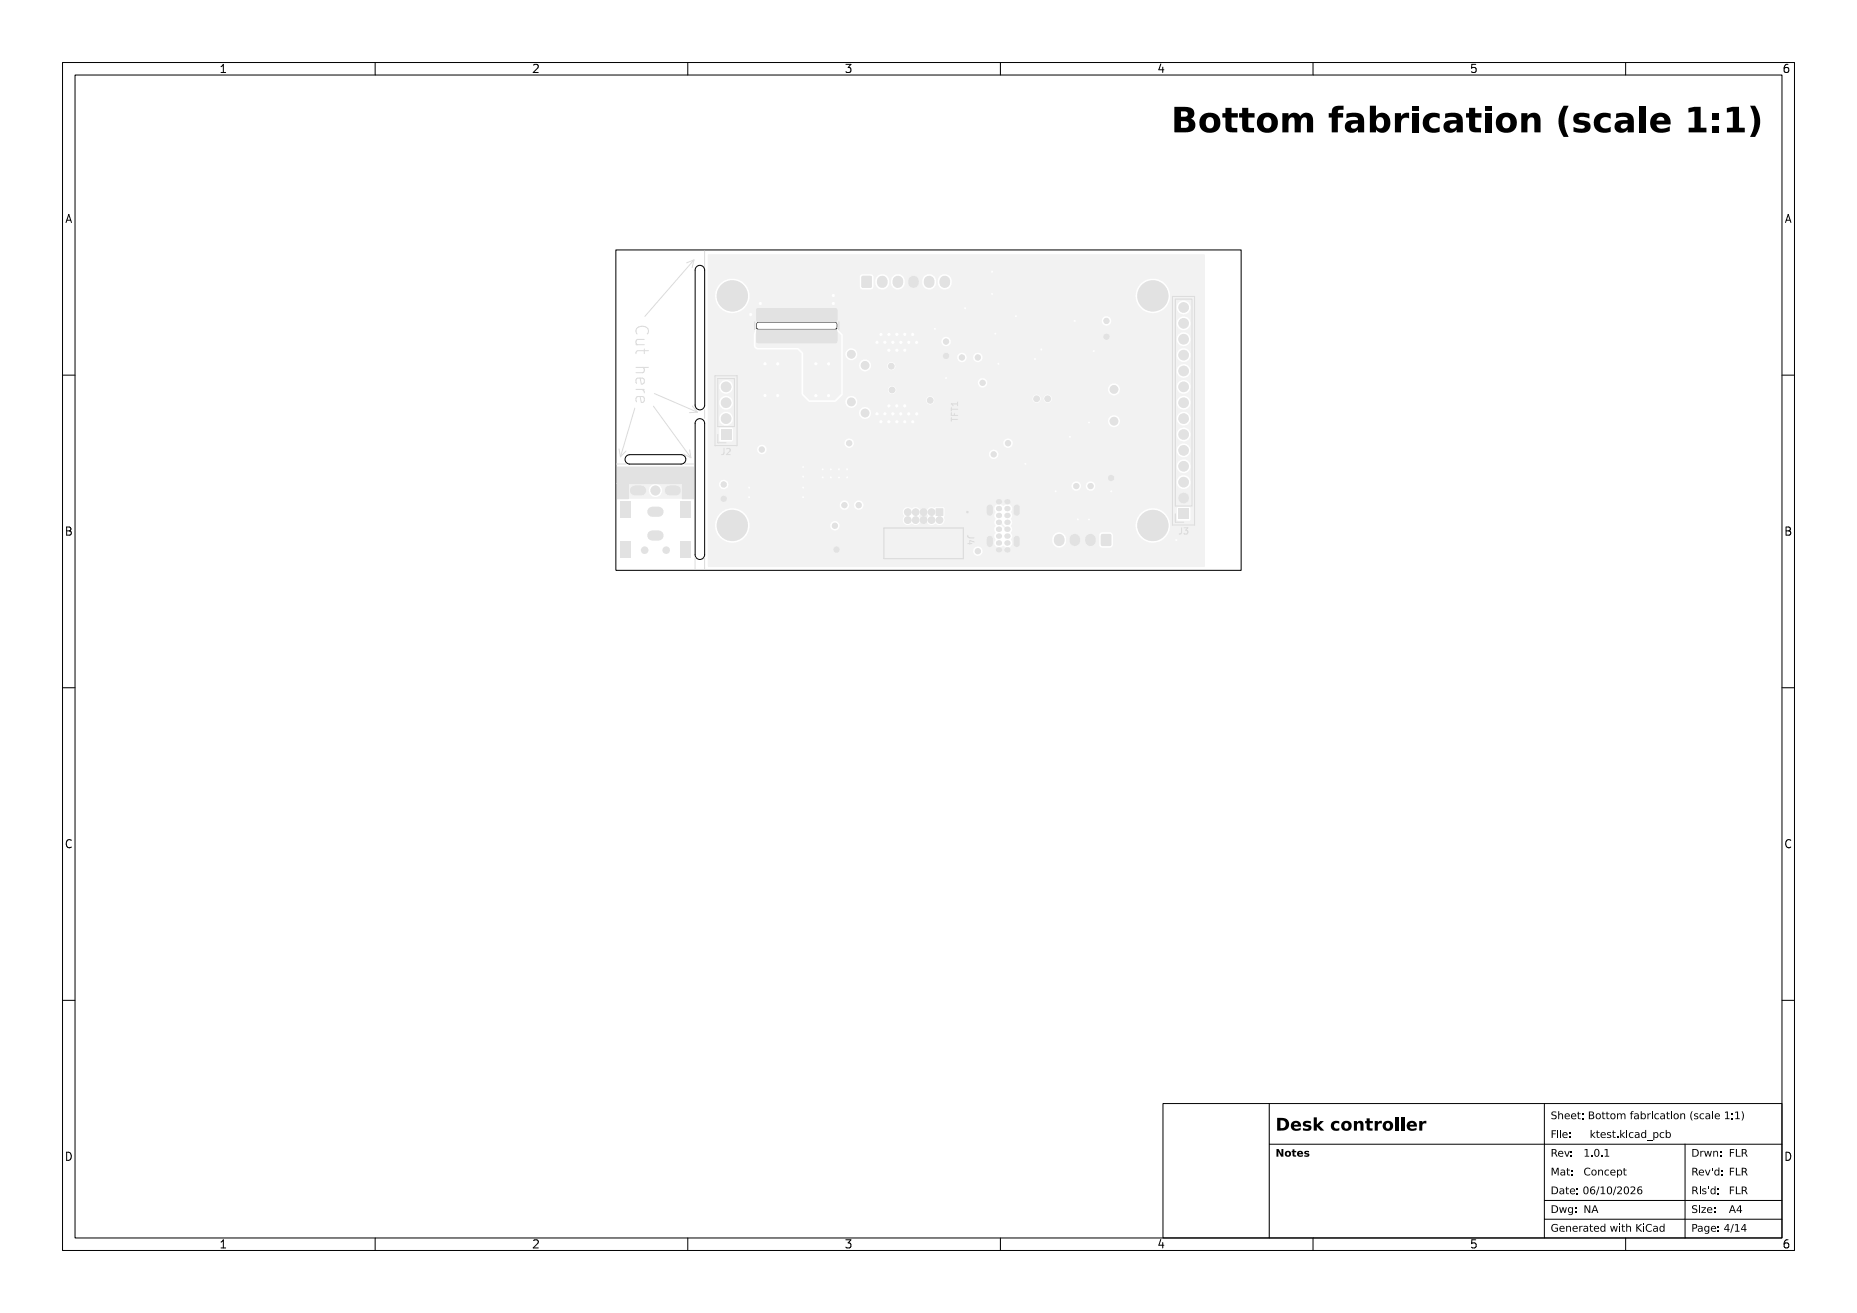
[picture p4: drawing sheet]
<svg xmlns="http://www.w3.org/2000/svg" width="297mm" height="210mm" viewBox="0 0 297 210" stroke-linecap="round" stroke-linejoin="round" font-family="sans-serif">
<defs><g id="words">
<text font-size="5.3" fill="#fff" x="185.7" y="21.5">Bottom fabrication (scale 1:1)</text>
<text font-size="2.7" fill="#fff" x="204" y="181">Desk controller</text>
<g font-size="1.7" fill="#fff">
<text x="35" y="11.6">1</text>
<text x="85" y="11.6">2</text>
<text x="135" y="11.6">3</text>
<text x="185" y="11.6">4</text>
<text x="235" y="11.6">5</text>
<text x="285" y="11.6">6</text>
<text x="10.5" y="35.6">A</text>
<text x="285.5" y="35.6">A</text>
<text x="10.5" y="85.6">B</text>
<text x="285.5" y="85.6">B</text>
<text x="10.5" y="135.6">C</text>
<text x="285.5" y="135.6">C</text>
<text x="10.5" y="185.6">D</text>
<text x="285.5" y="185.6">D</text>
<text x="35" y="199.7">1</text>
<text x="85" y="199.7">2</text>
<text x="135" y="199.7">3</text>
<text x="185" y="199.7">4</text>
<text x="235" y="199.7">5</text>
<text x="285" y="199.7">6</text>
</g>
<g font-size="1.6" fill="#fff">
<text x="248" y="179.1">Sheet: Bottom fabrication (scale 1:1)</text>
<text x="204" y="185.1">Notes</text>
<text x="248" y="182.1">File:</text>
<text x="248" y="185.1">Rev:</text>
<text x="253.3" y="185.1">1.0.1</text>
<text x="254.3" y="182.1">ktest.kicad_pcb</text>
<text x="270.5" y="185.1">Drwn:</text>
<text x="276.5" y="185.1">FLR</text>
<text x="248" y="188.1">Mat:</text>
<text x="248" y="191.1">Date: 06/10/2026</text>
<text x="253.3" y="188.1">Concept</text>
<text x="270.5" y="188.1">Rev'd:FLR</text>
<text x="270.5" y="191.1">Rls'd:FLR</text>
<text x="248" y="194.1">Dwg:</text>
<text x="248" y="197.1">Generated with KiCad</text>
<text x="253.3" y="194.1">NA</text>
<text x="270.5" y="197.1">Page: 4/14</text>
<text x="270.5" y="194.1">Size:</text>
<text x="276.5" y="194.1">A4</text>
</g>
</g></defs>
<path d="M98.5 40h100v51.2h-100zM111.4 42.7a.76 .76 0 0 1 .8-.2 .76 .76 0 0 1 .5 .7v21.6a.76 .76 0 0 1-.8 .8 .76 .76 0 0 1-.7-.8v-21.6zM121.1 51.6l.2-.1h12.2l.4 .3v.5l-.1 .3-.3 .1h-12.2l-.3-.3v-.6zM100.2 72.9l.5-.2h8.2a.75 .75 0 0 1 .8 .8 .75 .75 0 0 1-.8 .7h-8.2a.75 .75 0 0 1-.7-.4 .75 .75 0 0 1 .2-.9zM111.2 67.7a.76 .76 0 0 1 .7-.7 .76 .76 0 0 1 .8 .7v21a.76 .76 0 0 1-.8 .8 .76 .76 0 0 1-.7-.8v-21" fill="none" stroke="#000" stroke-width=".16"/>
<g fill="#f2f2f2">
<circle cx="156.4" cy="57.2" r=".5"/>
<circle cx="115.7" cy="79.8" r=".5"/>
<circle cx="178.2" cy="62.3" r=".7"/>
<circle cx="178.2" cy="67.4" r=".7"/>
<circle cx="121.8" cy="71.9" r=".5"/>
<circle cx="177.7" cy="76.5" r=".5"/>
<circle cx="131.6" cy="75.1" r=".3"/>
<circle cx="132.9" cy="75.1" r=".3"/>
<circle cx="134.2" cy="75.1" r=".3"/>
<circle cx="135.5" cy="75.1" r=".3"/>
<circle cx="131.6" cy="76.4" r=".3"/>
<circle cx="132.9" cy="76.4" r=".3"/>
<circle cx="134.2" cy="76.4" r=".3"/>
<circle cx="135.5" cy="76.4" r=".3"/>
<circle cx="115.7" cy="77.5" r=".5"/>
<circle cx="151.3" cy="56.9" r=".5"/>
<circle cx="133.5" cy="84.1" r=".5"/>
<circle cx="158.9" cy="72.7" r=".5"/>
<circle cx="106.6" cy="88" r=".6"/>
<circle cx="103.1" cy="88" r=".6"/>
</g>
<path d="M131.1 74.2h4.9v3h-4.9z" fill-rule="evenodd" fill="#f2f2f2"/>
<path d="M101.6 78.5h1M107.1 78.5h1" fill="none" stroke="#f2f2f2" stroke-width="1.6"/>
<circle cx="104.8" cy="78.5" r=".8" fill="#f2f2f2"/>
<path d="M104.3 81.9h1M104.3 85.7h1" fill="none" stroke="#f2f2f2" stroke-width="1.6"/>
<g fill="#f2f2f2">
<path d="M108.8 80.3h1.6v2.6h-1.6z" fill-rule="evenodd"/>
<path d="M108.8 86.7h1.6v2.6h-1.6z" fill-rule="evenodd"/>
<path d="M99.3 80.3h1.6v2.6h-1.6z" fill-rule="evenodd"/>
<path d="M99.3 86.7h1.6v2.6h-1.6z" fill-rule="evenodd"/>
<path d="M121 52.8l12.7-.1 .2 .3v1.6l-.2 .3h-12.5l-.2-.3z" fill-rule="evenodd"/>
<path d="M121 49.4l12.7-.1 .2 .3v1.6l-.2 .3h-12.5l-.2-.3z" fill-rule="evenodd"/>
</g>
<g fill="#f2f2f2">
<circle cx="177" cy="51.3" r=".5"/>
<circle cx="157.2" cy="61.2" r=".5"/>
<circle cx="137.3" cy="80.8" r=".5"/>
</g>
<g fill="none" stroke="#f2f2f2" stroke-width=".85">
<path d="M159.7 87.9h.2M159.7 86.8h.2M159.7 85.7h.2M159.7 84.6h.2M159.7 83.5h.2M159.7 82.4h.2M159.7 81.3h.2M159.7 80.2h.2M161.1 87.9h.1M161.1 86.8h.1M161.1 85.7h.1M161.1 84.6h.1"/>
<path d="M161.1 83.5h.1M161.1 82.4h.1M161.1 81.3h.1M161.1 80.2h.1"/>
</g>
<path d="M158.3 81.2v.8M158.3 86.2v.8M162.6 81.2v.8M162.6 86.2v.8" fill="none" stroke="#f2f2f2" stroke-width="1"/>
<g fill="#f2f2f2">
<circle cx="151.3" cy="54.6" r=".5"/>
<circle cx="161.2" cy="70.9" r=".5"/>
<circle cx="172.1" cy="77.7" r=".5"/>
<circle cx="156.4" cy="88.2" r=".5"/>
<circle cx="133.8" cy="87.9" r=".5"/>
<circle cx="177" cy="53.9" r=".5"/>
<circle cx="174.4" cy="77.7" r=".5"/>
<circle cx="153.8" cy="57.2" r=".5"/>
<circle cx="135.8" cy="70.9" r=".5"/>
</g>
<path d="M176.1 85.5h1.6v1.8h-1.6z" fill-rule="evenodd" fill="#f2f2f2"/>
<path d="M169.4 86.2v.3M171.9 86.2v.3M174.4 86.2v.3" fill="none" stroke="#f2f2f2" stroke-width="1.7"/>
<g fill="#f2f2f2">
<circle cx="138.4" cy="58.4" r=".7"/>
<circle cx="138.4" cy="66.1" r=".7"/>
</g>
<path d="M137.8 44.2h1.6v1.8h-1.6z" fill-rule="evenodd" fill="#f2f2f2"/>
<path d="M141.1 45v.2M143.6 45v.2M146.1 45v.2M148.6 45v.2M151.1 45v.2" fill="none" stroke="#f2f2f2" stroke-width="1.7"/>
<g fill="#f2f2f2">
<circle cx="135.1" cy="80.8" r=".5"/>
<circle cx="136.2" cy="56.7" r=".7"/>
<circle cx="136.2" cy="64.3" r=".7"/>
<circle cx="150.3" cy="83.2" r=".55"/>
<circle cx="149" cy="81.9" r=".55"/>
<circle cx="149" cy="83.2" r=".55"/>
<circle cx="147.7" cy="81.9" r=".55"/>
<circle cx="147.7" cy="83.2" r=".55"/>
<circle cx="146.5" cy="81.9" r=".55"/>
<circle cx="146.5" cy="83.2" r=".55"/>
<circle cx="145.2" cy="81.9" r=".55"/>
<circle cx="145.2" cy="83.2" r=".54"/>
<circle cx="116.1" cy="67" r=".85"/>
<circle cx="116.1" cy="64.4" r=".85"/>
<circle cx="116.1" cy="61.9" r=".85"/>
<circle cx="189.3" cy="79.7" r=".85"/>
<circle cx="189.3" cy="77.1" r=".85"/>
<circle cx="189.3" cy="74.6" r=".85"/>
<circle cx="189.3" cy="72" r=".85"/>
<circle cx="189.3" cy="69.5" r=".85"/>
<circle cx="189.3" cy="67" r=".85"/>
<circle cx="189.3" cy="64.4" r=".85"/>
<circle cx="189.3" cy="61.9" r=".85"/>
<circle cx="189.3" cy="59.3" r=".85"/>
<circle cx="189.3" cy="56.8" r=".85"/>
<circle cx="189.3" cy="54.3" r=".85"/>
<circle cx="189.3" cy="51.7" r=".85"/>
<circle cx="189.3" cy="49.2" r=".85"/>
<circle cx="184.4" cy="84" r="2.5"/>
<circle cx="117.1" cy="84" r="2.5"/>
<circle cx="184.4" cy="47.3" r="2.5"/>
<circle cx="117.1" cy="47.3" r="2.5"/>
<circle cx="142.2" cy="64.9" r=".5"/>
<circle cx="171.1" cy="69.9" r=".3"/>
<circle cx="168.8" cy="78.6" r=".3"/>
<circle cx="144.7" cy="53.5" r=".5"/>
<circle cx="146.6" cy="54.8" r=".5"/>
<circle cx="188.1" cy="86.4" r=".3"/>
<circle cx="122.4" cy="63.3" r=".5"/>
<circle cx="145.3" cy="54.8" r=".5"/>
<circle cx="120.1" cy="50.3" r=".5"/>
<circle cx="122.4" cy="58.2" r=".5"/>
<circle cx="144.7" cy="64.9" r=".5"/>
<circle cx="166.5" cy="55.9" r=".3"/>
<circle cx="142.2" cy="53.5" r=".5"/>
<circle cx="149.5" cy="52.6" r=".3"/>
<circle cx="158.7" cy="43.5" r=".3"/>
<circle cx="174.2" cy="67.6" r=".3"/>
<circle cx="174.9" cy="56.2" r=".3"/>
<circle cx="143.4" cy="53.5" r=".5"/>
<circle cx="177.7" cy="78.6" r=".3"/>
<circle cx="151.3" cy="60.5" r=".3"/>
<circle cx="171.9" cy="51.3" r=".3"/>
<circle cx="144.7" cy="56" r=".5"/>
<circle cx="140.9" cy="53.5" r=".5"/>
<circle cx="133.3" cy="47.3" r=".5"/>
<circle cx="158.7" cy="47" r=".3"/>
<circle cx="142.8" cy="66.2" r=".5"/>
<circle cx="146" cy="67.5" r=".5"/>
<circle cx="144.1" cy="66.2" r=".5"/>
<circle cx="154.4" cy="49.3" r=".3"/>
<circle cx="142.8" cy="54.8" r=".5"/>
<circle cx="119.8" cy="78" r=".3"/>
<circle cx="124.4" cy="63.3" r=".5"/>
<circle cx="143.4" cy="56" r=".5"/>
<circle cx="119.8" cy="79.5" r=".3"/>
<circle cx="142.2" cy="56" r=".5"/>
<circle cx="141.5" cy="66.2" r=".5"/>
<circle cx="140.3" cy="54.8" r=".5"/>
<circle cx="121.6" cy="48.5" r=".5"/>
<circle cx="124.4" cy="58.2" r=".5"/>
<circle cx="164" cy="74.2" r=".3"/>
<circle cx="174.2" cy="83.1" r=".3"/>
<circle cx="128.4" cy="76.2" r=".3"/>
<circle cx="162.5" cy="50.6" r=".3"/>
<circle cx="165.5" cy="57.4" r=".3"/>
<circle cx="172.4" cy="83.1" r=".3"/>
<circle cx="133.3" cy="48.5" r=".5"/>
<circle cx="146" cy="53.5" r=".5"/>
<circle cx="159.7" cy="58.2" r=".3"/>
<circle cx="140.9" cy="67.5" r=".5"/>
<circle cx="145.3" cy="66.2" r=".5"/>
<circle cx="146.6" cy="66.2" r=".5"/>
<circle cx="159.2" cy="53.4" r=".3"/>
<circle cx="143.4" cy="64.9" r=".5"/>
<circle cx="144.1" cy="54.8" r=".5"/>
<circle cx="142.2" cy="67.5" r=".5"/>
<circle cx="128.4" cy="79.5" r=".3"/>
<circle cx="143.4" cy="67.5" r=".5"/>
<circle cx="144.7" cy="67.5" r=".5"/>
<circle cx="141.5" cy="54.8" r=".5"/>
<circle cx="140.3" cy="66.2" r=".5"/>
<circle cx="128.4" cy="74.7" r=".3"/>
<circle cx="128.4" cy="78" r=".3"/>
<circle cx="130.5" cy="63.3" r=".5"/>
<circle cx="132.5" cy="63.3" r=".5"/>
<circle cx="132.5" cy="58.2" r=".5"/>
<circle cx="130.5" cy="58.2" r=".5"/>
<circle cx="165.8" cy="63.8" r=".4"/>
<circle cx="142.5" cy="58.6" r=".4"/>
<circle cx="167.6" cy="63.8" r=".4"/>
<circle cx="142.7" cy="62.4" r=".4"/>
<circle cx="148.8" cy="64" r=".4"/>
</g>
<g fill="#f2f2f2">
<path d="M149.7 81.4h1.1v1.1h-1.1z" fill-rule="evenodd"/>
<path d="M115.3 68.6h1.7v1.7h-1.7z" fill-rule="evenodd"/>
<path d="M188.5 81.3h1.7v1.7h-1.7z" fill-rule="evenodd"/>
</g>
<path d="M159.8 83.5l1.2 1.1h.1" fill="none" stroke="#f2f2f2" stroke-width=".25"/>
<g fill="#f2f2f2">
<path d="M113.2 40.7h79.5v6.5h-5.6v-.3a2.75 2.75 0 0 0-3.9-2h-31v-.1a1.1 1.1 0 0 0-1.1-1 1.1 1.1 0 0 0-1.1 1.1l-.3-.1a1.1 1.1 0 0 0-1.1-1 1.1 1.1 0 0 0-1.1 1.1h-2.8v-.1a1.1 1.1 0 0 0-1.1-1 1.1 1.1 0 0 0-1.1 1.1l-.3-.1a1.1 1.1 0 0 0-.8-.9 1.1 1.1 0 0 0-1.2 .4h-.5l-.1-.3-.3-.1h-1.5l-.3 .4 .1 1.7 .4 .3 1.4-.1 .3-.3v-1.6h.5v.1a1.18 1.18 0 0 0 .1 1.6 1.18 1.18 0 0 0 1.6-.1l.3-.4v-.6h.3a1.14 1.14 0 0 0 1.1 1.4 1.14 1.14 0 0 0 1.1-1.4h2.8v.4a1.13 1.13 0 0 0 1.3 1 1.13 1.13 0 0 0 .9-1.4h.3v.4a1.13 1.13 0 0 0 1.3 1 1.13 1.13 0 0 0 .9-1.4h31h-.1a2.75 2.75 0 0 0-1.5 2.3h-61.7l-.1-.3a2.75 2.75 0 0 0-4.4-1.8 2.75 2.75 0 0 0 .6 4.7 2.75 2.75 0 0 0 3.9-2.6h61.7v.3a2.75 2.75 0 0 0 2.9 2.6 2.75 2.75 0 0 0 2.6-2.9h5.6v1.9h-2.3v-.2a1.11 1.11 0 0 0-1.8-.6 1.11 1.11 0 0 0 .3 1.9 1.11 1.11 0 0 0 1.5-1.1h2.3v2.5h-2.3a1.1 1.1 0 0 0-1-1 1.1 1.1 0 0 0-1.1 .8h-10.6a.75 .75 0 0 0-1-.7 .75 .75 0 0 0-.2 1.2 .75 .75 0 0 0 1.2-.4v-.1h10.6a1.1 1.1 0 0 0 .9 1.4 1.1 1.1 0 0 0 1.2-1.2h2.3v2.7h-2.3v-.1a1.1 1.1 0 0 0-.8-1 1.1 1.1 0 0 0-1.2 .5h-53.6l-.1-.3-.8-.9v-.8l-.3-.2h-12.3l-.3 .2v.8l-.2 .2-.2 .7v2l.3 .4 6.6 .1 .7 .6v5.3l-11-.1a1.11 1.11 0 0 0-1.7-.7 1.11 1.11 0 0 0 .1 1.9 1.11 1.11 0 0 0 1.6-.9v-.2h11v1.3l1.2 1.2h4.2l1.2-1.3v-9.3h53.6a1.09 1.09 0 0 0-.1 1h-36.2a.75 .75 0 0 0-1.1-.7 .75 .75 0 0 0-.2 1.2 .75 .75 0 0 0 1.2-.3l.1-.2h36.2a1.1 1.1 0 0 0 1.2 .6 1.1 1.1 0 0 0 .9-1h2.3v2.6h-2.3v-.2a1.1 1.1 0 0 0-1.4-1 1.1 1.1 0 0 0-.7 1.5h-31.2a.75 .75 0 0 0-.7-.8 .75 .75 0 0 0-.8 .8h-1a.75 .75 0 0 0-.5-.7 .75 .75 0 0 0-.9 .3h-16.1v-.2a.96 .96 0 0 0-1.4-.7 .96 .96 0 0 0 0 1.6 .96 .96 0 0 0 1.4-.7h16.1a.76 .76 0 0 0 .4 1.1 .76 .76 0 0 0 1-.7h1a.76 .76 0 0 0 .8 .7 .76 .76 0 0 0 .7-.7h31.2l.1 .2a1.1 1.1 0 0 0 1.2 .5 1.1 1.1 0 0 0 .8-1h2.3v2.4l-2.3-.1a1.1 1.1 0 0 0-.8-.9 1.1 1.1 0 0 0-1.1 .3h-45.3a.65 .65 0 0 0-.6-.7 .65 .65 0 0 0-.7 .6h-2.6v-.2a.96 .96 0 0 0-1.4-.7 .96 .96 0 0 0 0 1.7 .96 .96 0 0 0 1.4-.8h2.6v.1a.66 .66 0 0 0 .7 .6 .66 .66 0 0 0 .6-.6h45.3a1.1 1.1 0 0 0 .5 1.8 1.1 1.1 0 0 0 1.4-1.1h2.3v2.5l-2.3-.1a1.1 1.1 0 0 0-.9-.9 1.1 1.1 0 0 0-1.1 .5h-30.5a.75 .75 0 0 0-1.1-.7 .75 .75 0 0 0-.1 1.2 .75 .75 0 0 0 1.2-.3v-.2h30.5a1.08 1.08 0 0 0-.1 1.1h-9.2v-.2a.95 .95 0 0 0-1-.9 .95 .95 0 0 0-.9 1.1h-33.9a.65 .65 0 0 0-.9-.6 .65 .65 0 0 0-.2 1.1 .65 .65 0 0 0 1.1-.3v-.2h33.9a.95 .95 0 0 0 1 .8 .95 .95 0 0 0 .9-.8l9.3 .1a1.1 1.1 0 0 0 1.2 .4 1.1 1.1 0 0 0 .8-1.1h2.3v2.5h-2.3v-.1a1.1 1.1 0 0 0-.9-.9 1.1 1.1 0 0 0-1.1 .5h-20.2a.65 .65 0 0 0-.6-.7 .65 .65 0 0 0-.7 .7h-.5a.65 .65 0 0 0-.8-.7 .65 .65 0 0 0-.4 1h-15.8a.65 .65 0 0 0-.8-.7 .65 .65 0 0 0-.4 1h-11.1v-.2a.95 .95 0 0 0-1-.9 .95 .95 0 0 0-.9 1h-18v-.1a1.1 1.1 0 0 0-1.8-.6 1.1 1.1 0 0 0 .3 1.8 1.1 1.1 0 0 0 1.5-1.1l18 .1a.96 .96 0 0 0 1 .8 .96 .96 0 0 0 .9-.8h11.2a.66 .66 0 0 0 .7 .3 .66 .66 0 0 0 .4-.6h15.8a.66 .66 0 0 0 .7 .3 .66 .66 0 0 0 .5-.6h.5a.66 .66 0 0 0 .7 .6 .66 .66 0 0 0 .6-.6h20.2a1.1 1.1 0 0 0 .6 1.7 1.1 1.1 0 0 0 1.4-1.2h2.3v2.6h-2.3v-.1a1.1 1.1 0 0 0-1.9-.6h-49.2v-.2a.95 .95 0 0 0-1.4-.7 .95 .95 0 0 0 0 1.6h-20.7v-.1a1.12 1.12 0 0 0-1.8-.7 1.12 1.12 0 0 0 .3 1.9 1.12 1.12 0 0 0 1.5-1.1h20.7l.6 .1a.96 .96 0 0 0 .8-.8h49.2a1.09 1.09 0 0 0-.2 1.3h-9.2v-.2a.96 .96 0 0 0-1.4-.7 .96 .96 0 0 0 0 1.6 .96 .96 0 0 0 1.4-.7h9.3a1.1 1.1 0 0 0 1.2 .5 1.1 1.1 0 0 0 .8-1.1h2.3v2.5h-2.3v-.2a1.11 1.11 0 0 0-1.8-.5 1.11 1.11 0 0 0 .3 1.8 1.11 1.11 0 0 0 1.5-1.1h2.3v1.5h-30.7a.75 .75 0 0 0-.8-.8 .75 .75 0 0 0-.7 .8h-23.9a.75 .75 0 0 0-.5-.7 .75 .75 0 0 0-.8 .2h-18.1v-1.9l-1.9-.1-.3 .2v1.8l.2 .2h1.8l.2-.2h18a.76 .76 0 0 0 .3 1.2 .76 .76 0 0 0 1.1-.7l23.9 .1a.76 .76 0 0 0 .7 .6 .76 .76 0 0 0 .8-.7h30.7v1.1h-2.3v-.2a1.1 1.1 0 0 0-1.6-.8 1.1 1.1 0 0 0-.4 1.7h-28.7a.75 .75 0 0 0-1-.8h-36.1a.75 .75 0 0 0-1.1-.7 .75 .75 0 0 0-.1 1.3 .75 .75 0 0 0 1.2-.4v-.2h36.1a.76 .76 0 0 0-.2 1.4 .76 .76 0 0 0 1.2-.6l28.8 .1a1.1 1.1 0 0 0 1.2 .3 1.1 1.1 0 0 0 .7-1.1h2.3v2.5h-2.3v-.2a1.11 1.11 0 0 0-1.8-.6 1.11 1.11 0 0 0 .3 1.9 1.11 1.11 0 0 0 1.5-1.1h2.3v2.5h-2.3v-.1a1.1 1.1 0 0 0-1.6-.8 1.1 1.1 0 0 0-.4 1.7h-13.2a.75 .75 0 0 0-.8-.8 .75 .75 0 0 0-.7 .8h-.8a.75 .75 0 0 0-.6-.8 .75 .75 0 0 0-.9 .5h-54.9a.75 .75 0 0 0-1.1-.7 .75 .75 0 0 0-.1 1.3 .75 .75 0 0 0 1.2-.4v-.2h54.9a.75 .75 0 0 0 .6 1 .75 .75 0 0 0 .9-.7h.8a.76 .76 0 0 0 .7 .7 .76 .76 0 0 0 .8-.7h13.3a1.1 1.1 0 0 0 1.2 .3 1.1 1.1 0 0 0 .7-1.1h2.3v6.1h-2.3l-.1-1.9-1.9-.1-.2 .2v1.8l.2 .2h1.8l.2-.2h2.3v.8h-5.6a2.75 2.75 0 0 0-3.4-2.5h-21.8a.76 .76 0 0 0-.5-.7 .76 .76 0 0 0-.9 .2h-.1a.85 .85 0 0 0-1.1-.1h-21.2a.75 .75 0 0 0-.8-.8 .75 .75 0 0 0-.7 .8h-.8a.75 .75 0 0 0-1-.7 .75 .75 0 0 0-.2 1.3 .75 .75 0 0 0 1.2-.4v-.2h.8a.75 .75 0 0 0 .7 .7 .75 .75 0 0 0 .8-.7h21.2l-.1 .1a.98 .98 0 0 0 0 1.1 .93 .93 0 0 0 0 1.1l-.1 .1h-8l-.2-.4 .2-.3-.1-1.3-1.3-.1-.2 .1a.88 .88 0 0 0-1.3 .8l-1-.1a.89 .89 0 0 0-.5-.7 .89 .89 0 0 0-.9 .2 .82 .82 0 0 0-1.2 0 .82 .82 0 0 0 0 1.1 .84 .84 0 0 0 0 1.2 .84 .84 0 0 0 1.2 0l.1 .1a.81 .81 0 0 0 1.2-.1 .81 .81 0 0 0-.1-1.1l.3-.6h.9l.2 .5a.84 .84 0 0 0 0 1.2 .84 .84 0 0 0 1.2 0l.2 .1a.8 .8 0 0 0 1.3-.6h8l-.1 .4 .2 .5h-24.9a.75 .75 0 0 0-.7-.7 .75 .75 0 0 0-.8 .5h-12.9l-.1-.3a2.75 2.75 0 0 0-4.3-1.7 2.75 2.75 0 0 0 .5 4.7 2.75 2.75 0 0 0 3.9-2.7h12.9v.1a.76 .76 0 0 0 .7 .8 .76 .76 0 0 0 .8-.7l24.9 .1a.83 .83 0 0 0 0 1.1 .83 .83 0 0 0 0 1.1 .69 .69 0 0 0-.1 .7 .69 .69 0 0 0 .5 .4h.5l.3-.2 .5 .2h.4a.7 .7 0 0 0 .6-.5 .7 .7 0 0 0-.2-.7 .79 .79 0 0 0 0-1 1.09 1.09 0 0 0 0-1.3 .74 .74 0 0 0 0-1 .79 .79 0 0 0 0-1l.2-.6h21.7a2.75 2.75 0 0 0-1.5 4.2h-4.1l-.1-.3-.3-.2h-1.4l-.3 .3-.1 .8h-5.3v-.1a1.1 1.1 0 0 0-1.1-1 1.1 1.1 0 0 0-1.1 1.1 1.14 1.14 0 0 0 1.1 1.4 1.14 1.14 0 0 0 1.1-1.4h5.3v1l.1 .2 .4 .2h1.3l.3-.2 .1-.2v-1.6h4.1a2.75 2.75 0 0 0 3.2 1.1 2.75 2.75 0 0 0 1.8-2.8h5.6v4.3h-35.6a.75 .75 0 0 0-1-.7 .75 .75 0 0 0-.2 1.2 .75 .75 0 0 0 1.2-.3v-.2h35.6v2.4l-.1 .1h-79.4z" fill-rule="evenodd"/>
<path d="M121 53.1h13.1l.4 .6v9.4l-1 .9h-4.1l-1-1v-6.6l-.7-.8h-6.6l-.3-.3v-1.9z" fill-rule="evenodd"/>
<path d="M99.1 74.7l11.6 .1v3.5h-4.8a1.06 1.06 0 0 0-1.6-.7 1.06 1.06 0 0 0 0 1.7 1.06 1.06 0 0 0 1.6-.7v-.3h4.8v1.4l-11.6 .1z" fill-rule="evenodd"/>
</g>
<g fill="#fff">
<circle cx="142.2" cy="64.9" r=".25"/>
<circle cx="171.1" cy="69.9" r=".15"/>
<circle cx="168.8" cy="78.6" r=".15"/>
<circle cx="144.7" cy="53.5" r=".25"/>
<circle cx="146.6" cy="54.8" r=".25"/>
<circle cx="188.1" cy="86.4" r=".15"/>
<circle cx="122.4" cy="63.3" r=".25"/>
<circle cx="145.3" cy="54.8" r=".25"/>
<circle cx="120.1" cy="50.3" r=".25"/>
<circle cx="122.4" cy="58.2" r=".25"/>
<circle cx="144.7" cy="64.9" r=".25"/>
<circle cx="166.5" cy="55.9" r=".15"/>
<circle cx="142.2" cy="53.5" r=".25"/>
<circle cx="149.5" cy="52.6" r=".15"/>
<circle cx="158.7" cy="43.5" r=".15"/>
<circle cx="174.2" cy="67.6" r=".15"/>
<circle cx="174.9" cy="56.2" r=".15"/>
<circle cx="143.4" cy="53.5" r=".25"/>
<circle cx="177.7" cy="78.6" r=".15"/>
<circle cx="151.3" cy="60.5" r=".15"/>
<circle cx="171.9" cy="51.3" r=".15"/>
<circle cx="144.7" cy="56" r=".25"/>
<circle cx="140.9" cy="53.5" r=".25"/>
<circle cx="133.3" cy="47.3" r=".25"/>
<circle cx="158.7" cy="47" r=".15"/>
<circle cx="142.8" cy="66.2" r=".25"/>
<circle cx="146" cy="67.5" r=".25"/>
<circle cx="144.1" cy="66.2" r=".25"/>
<circle cx="154.4" cy="49.3" r=".15"/>
<circle cx="142.8" cy="54.8" r=".25"/>
<circle cx="119.8" cy="78" r=".15"/>
<circle cx="124.4" cy="63.3" r=".25"/>
<circle cx="143.4" cy="56" r=".25"/>
<circle cx="119.8" cy="79.5" r=".15"/>
<circle cx="142.2" cy="56" r=".25"/>
<circle cx="141.5" cy="66.2" r=".25"/>
<circle cx="140.3" cy="54.8" r=".25"/>
<circle cx="121.6" cy="48.5" r=".25"/>
<circle cx="124.4" cy="58.2" r=".25"/>
<circle cx="164" cy="74.2" r=".15"/>
<circle cx="174.2" cy="83.1" r=".15"/>
<circle cx="128.4" cy="76.2" r=".15"/>
<circle cx="162.5" cy="50.6" r=".15"/>
<circle cx="165.5" cy="57.4" r=".15"/>
<circle cx="172.4" cy="83.1" r=".15"/>
<circle cx="133.3" cy="48.5" r=".25"/>
<circle cx="146" cy="53.5" r=".25"/>
<circle cx="159.7" cy="58.2" r=".15"/>
<circle cx="140.9" cy="67.5" r=".25"/>
<circle cx="145.3" cy="66.2" r=".25"/>
<circle cx="146.6" cy="66.2" r=".25"/>
<circle cx="159.2" cy="53.4" r=".15"/>
<circle cx="143.4" cy="64.9" r=".25"/>
<circle cx="144.1" cy="54.8" r=".25"/>
<circle cx="142.2" cy="67.5" r=".25"/>
<circle cx="128.4" cy="79.5" r=".15"/>
<circle cx="143.4" cy="67.5" r=".25"/>
<circle cx="144.7" cy="67.5" r=".25"/>
<circle cx="141.5" cy="54.8" r=".25"/>
<circle cx="140.3" cy="66.2" r=".25"/>
<circle cx="128.4" cy="74.7" r=".15"/>
<circle cx="128.4" cy="78" r=".15"/>
<circle cx="130.5" cy="63.3" r=".25"/>
<circle cx="132.5" cy="63.3" r=".25"/>
<circle cx="132.5" cy="58.2" r=".25"/>
<circle cx="130.5" cy="58.2" r=".25"/>
<circle cx="165.8" cy="63.8" r=".2"/>
<circle cx="142.5" cy="58.6" r=".2"/>
<circle cx="167.6" cy="63.8" r=".2"/>
<circle cx="142.7" cy="62.4" r=".2"/>
<circle cx="148.8" cy="64" r=".2"/>
<circle cx="156.4" cy="57.2" r=".25"/>
<circle cx="115.7" cy="79.8" r=".25"/>
<circle cx="178.2" cy="62.3" r=".35"/>
<circle cx="178.2" cy="67.4" r=".35"/>
<circle cx="121.8" cy="71.9" r=".25"/>
<circle cx="177.7" cy="76.5" r=".25"/>
<circle cx="131.6" cy="75.1" r=".15"/>
<circle cx="132.9" cy="75.1" r=".15"/>
<circle cx="134.2" cy="75.1" r=".15"/>
<circle cx="135.5" cy="75.1" r=".15"/>
<circle cx="131.6" cy="76.4" r=".15"/>
<circle cx="132.9" cy="76.4" r=".15"/>
<circle cx="134.2" cy="76.4" r=".15"/>
<circle cx="135.5" cy="76.4" r=".15"/>
<circle cx="115.7" cy="77.5" r=".25"/>
<circle cx="151.3" cy="56.9" r=".25"/>
<circle cx="133.5" cy="84.1" r=".25"/>
<circle cx="158.9" cy="72.7" r=".25"/>
<circle cx="106.6" cy="88" r=".6"/>
<circle cx="103.1" cy="88" r=".6"/>
</g>
<path d="M101.6 78.5h.9M107.2 78.5h.9" fill="none" stroke="#fff" stroke-width=".5"/>
<circle cx="104.8" cy="78.5" r=".3" fill="#fff"/>
<path d="M100.1 81.1v.9M100.1 87.5v.9M104.4 81.9h.9M104.4 85.7h.9M109.6 81.1v.9M109.6 87.5v.9" fill="none" stroke="#fff" stroke-width=".5"/>
<g fill="#fff">
<circle cx="177" cy="51.3" r=".25"/>
<circle cx="157.2" cy="61.2" r=".25"/>
<circle cx="137.3" cy="80.8" r=".25"/>
<circle cx="161.1" cy="87.9" r=".25"/>
<circle cx="161.1" cy="86.8" r=".25"/>
<circle cx="161.1" cy="85.7" r=".25"/>
<circle cx="161.1" cy="84.6" r=".25"/>
<circle cx="161.1" cy="83.5" r=".25"/>
<circle cx="161.1" cy="82.4" r=".25"/>
<circle cx="161.1" cy="81.3" r=".25"/>
<circle cx="161.1" cy="80.2" r=".25"/>
<circle cx="159.8" cy="80.2" r=".25"/>
<circle cx="159.8" cy="81.3" r=".25"/>
<circle cx="159.8" cy="82.4" r=".25"/>
<circle cx="159.8" cy="83.5" r=".25"/>
<circle cx="159.8" cy="84.6" r=".25"/>
<circle cx="159.8" cy="85.7" r=".25"/>
<circle cx="159.8" cy="86.8" r=".25"/>
<circle cx="159.8" cy="87.9" r=".25"/>
</g>
<path d="M158.3 81.2v.8M158.3 86.2v.8M162.6 81.2v.8M162.6 86.2v.8" fill="none" stroke="#fff" stroke-width=".5"/>
<g fill="#fff">
<circle cx="151.3" cy="54.6" r=".25"/>
<circle cx="161.2" cy="70.9" r=".25"/>
<circle cx="172.1" cy="77.7" r=".25"/>
<circle cx="156.4" cy="88.2" r=".25"/>
<circle cx="133.8" cy="87.9" r=".25"/>
<circle cx="177" cy="53.9" r=".25"/>
<circle cx="174.4" cy="77.7" r=".25"/>
<circle cx="153.8" cy="57.2" r=".25"/>
<circle cx="135.8" cy="70.9" r=".25"/>
<circle cx="176.9" cy="86.4" r=".48"/>
<circle cx="174.4" cy="86.4" r=".48"/>
<circle cx="171.9" cy="86.4" r=".48"/>
<circle cx="169.4" cy="86.4" r=".48"/>
<circle cx="138.4" cy="58.4" r=".35"/>
<circle cx="138.4" cy="66.1" r=".35"/>
<circle cx="138.6" cy="45.1" r=".47"/>
<circle cx="141.1" cy="45.1" r=".47"/>
<circle cx="143.6" cy="45.1" r=".48"/>
<circle cx="146.1" cy="45.1" r=".48"/>
<circle cx="148.6" cy="45.1" r=".47"/>
<circle cx="151.1" cy="45.1" r=".47"/>
<circle cx="135.1" cy="80.8" r=".25"/>
<circle cx="136.2" cy="56.7" r=".35"/>
<circle cx="136.2" cy="64.3" r=".35"/>
<circle cx="150.3" cy="81.9" r=".37"/>
<circle cx="150.3" cy="83.2" r=".37"/>
<circle cx="149" cy="81.9" r=".37"/>
<circle cx="149" cy="83.2" r=".37"/>
<circle cx="147.7" cy="81.9" r=".37"/>
<circle cx="147.7" cy="83.2" r=".37"/>
<circle cx="146.5" cy="81.9" r=".37"/>
<circle cx="146.5" cy="83.2" r=".37"/>
<circle cx="145.2" cy="81.9" r=".37"/>
<circle cx="145.2" cy="83.2" r=".37"/>
<circle cx="116.1" cy="69.5" r=".5"/>
<circle cx="116.1" cy="67" r=".5"/>
<circle cx="116.1" cy="64.4" r=".5"/>
<circle cx="116.1" cy="61.9" r=".5"/>
<circle cx="189.3" cy="82.2" r=".5"/>
<circle cx="189.3" cy="79.7" r=".5"/>
<circle cx="189.3" cy="77.1" r=".5"/>
<circle cx="189.3" cy="74.6" r=".5"/>
<circle cx="189.3" cy="72" r=".5"/>
<circle cx="189.3" cy="69.5" r=".5"/>
<circle cx="189.3" cy="67" r=".5"/>
<circle cx="189.3" cy="64.4" r=".5"/>
<circle cx="189.3" cy="61.9" r=".5"/>
<circle cx="189.3" cy="59.3" r=".5"/>
<circle cx="189.3" cy="56.8" r=".5"/>
<circle cx="189.3" cy="54.3" r=".5"/>
<circle cx="189.3" cy="51.7" r=".5"/>
<circle cx="189.3" cy="49.2" r=".5"/>
<circle cx="184.4" cy="84" r="1.6"/>
<circle cx="117.1" cy="84" r="1.6"/>
<circle cx="184.4" cy="47.3" r="1.6"/>
<circle cx="117.1" cy="47.3" r="1.6"/>
</g>
<g fill="#e2e2e2">
<circle cx="167.6" cy="63.8" r=".55"/>
<circle cx="165.8" cy="63.8" r=".55"/>
<circle cx="148.8" cy="64" r=".55"/>
<circle cx="142.7" cy="62.4" r=".55"/>
<circle cx="142.5" cy="58.6" r=".55"/>
</g>
<g fill="#e2e2e2" stroke="#e2e2e2" stroke-width=".16">
<path d="M98.7 74.7h12.2v2.6h-12.2z" fill-rule="evenodd"/>
<path d="M109.1 77.2h1.8v2.6h-1.8z" fill-rule="evenodd"/>
<path d="M98.7 77.2h1.8v2.6h-1.8z" fill-rule="evenodd"/>
</g>
<g fill="#e2e2e2">
<circle cx="156.4" cy="57.2" r=".5"/>
<circle cx="115.7" cy="79.8" r=".5"/>
<circle cx="178.2" cy="62.3" r=".7"/>
<circle cx="178.2" cy="67.4" r=".7"/>
<circle cx="121.8" cy="71.9" r=".5"/>
<circle cx="177.7" cy="76.5" r=".5"/>
<circle cx="115.7" cy="77.5" r=".5"/>
<circle cx="151.3" cy="56.9" r=".5"/>
<circle cx="133.5" cy="84.1" r=".5"/>
<circle cx="158.9" cy="72.7" r=".5"/>
<circle cx="106.6" cy="88" r=".6"/>
<circle cx="103.1" cy="88" r=".6"/>
</g>
<path d="M101.6 78.5h1M107.1 78.5h1" fill="none" stroke="#e2e2e2" stroke-width="1.6"/>
<circle cx="104.8" cy="78.5" r=".8" fill="#e2e2e2"/>
<path d="M104.3 81.9h1M104.3 85.7h1" fill="none" stroke="#e2e2e2" stroke-width="1.6"/>
<g fill="#e2e2e2">
<path d="M108.8 80.3h1.6v2.6h-1.6z" fill-rule="evenodd"/>
<path d="M108.8 86.7h1.6v2.6h-1.6z" fill-rule="evenodd"/>
<path d="M99.3 80.3h1.6v2.6h-1.6z" fill-rule="evenodd"/>
<path d="M99.3 86.7h1.6v2.6h-1.6z" fill-rule="evenodd"/>
<path d="M121 52.8l12.7-.1 .2 .3v1.6l-.2 .3h-12.5l-.2-.3z" fill-rule="evenodd"/>
<path d="M121 49.4l12.7-.1 .2 .3v1.6l-.2 .3h-12.5l-.2-.3z" fill-rule="evenodd"/>
</g>
<g fill="#e2e2e2">
<circle cx="177" cy="51.3" r=".5"/>
<circle cx="157.2" cy="61.2" r=".5"/>
<circle cx="137.3" cy="80.8" r=".5"/>
</g>
<g fill="none" stroke="#e2e2e2" stroke-width=".85">
<path d="M159.7 87.9h.2M159.7 86.8h.2M159.7 85.7h.2M159.7 84.6h.2M159.7 83.5h.2M159.7 82.4h.2M159.7 81.3h.2M159.7 80.2h.2M161.1 87.9h.1M161.1 86.8h.1M161.1 85.7h.1M161.1 84.6h.1"/>
<path d="M161.1 83.5h.1M161.1 82.4h.1M161.1 81.3h.1M161.1 80.2h.1"/>
</g>
<path d="M158.3 81.2v.8M158.3 86.2v.8M162.6 81.2v.8M162.6 86.2v.8" fill="none" stroke="#e2e2e2" stroke-width="1"/>
<g fill="#e2e2e2">
<circle cx="151.3" cy="54.6" r=".5"/>
<circle cx="161.2" cy="70.9" r=".5"/>
<circle cx="172.1" cy="77.7" r=".5"/>
<circle cx="156.4" cy="88.2" r=".5"/>
<circle cx="133.8" cy="87.9" r=".5"/>
<circle cx="177" cy="53.9" r=".5"/>
<circle cx="174.4" cy="77.7" r=".5"/>
<circle cx="153.8" cy="57.2" r=".5"/>
<circle cx="135.8" cy="70.9" r=".5"/>
</g>
<path d="M176.1 85.5h1.6v1.8h-1.6z" fill-rule="evenodd" fill="#e2e2e2"/>
<path d="M169.4 86.2v.3M171.9 86.2v.3M174.4 86.2v.3" fill="none" stroke="#e2e2e2" stroke-width="1.7"/>
<g fill="#e2e2e2">
<circle cx="138.4" cy="58.4" r=".7"/>
<circle cx="138.4" cy="66.1" r=".7"/>
</g>
<path d="M137.8 44.2h1.6v1.8h-1.6z" fill-rule="evenodd" fill="#e2e2e2"/>
<path d="M141.1 45v.2M143.6 45v.2M146.1 45v.2M148.6 45v.2M151.1 45v.2" fill="none" stroke="#e2e2e2" stroke-width="1.7"/>
<g fill="#e2e2e2">
<circle cx="135.1" cy="80.8" r=".5"/>
<circle cx="136.2" cy="56.7" r=".7"/>
<circle cx="136.2" cy="64.3" r=".7"/>
<circle cx="150.3" cy="83.2" r=".63"/>
<circle cx="149" cy="81.9" r=".62"/>
<circle cx="149" cy="83.2" r=".62"/>
<circle cx="147.7" cy="81.9" r=".63"/>
<circle cx="147.7" cy="83.2" r=".63"/>
<circle cx="146.5" cy="81.9" r=".62"/>
<circle cx="146.5" cy="83.2" r=".62"/>
<circle cx="145.2" cy="81.9" r=".62"/>
<circle cx="145.2" cy="83.2" r=".62"/>
<circle cx="116.1" cy="67" r=".85"/>
<circle cx="116.1" cy="64.4" r=".85"/>
<circle cx="116.1" cy="61.9" r=".85"/>
<circle cx="189.3" cy="79.7" r=".85"/>
<circle cx="189.3" cy="77.1" r=".85"/>
<circle cx="189.3" cy="74.6" r=".85"/>
<circle cx="189.3" cy="72" r=".85"/>
<circle cx="189.3" cy="69.5" r=".85"/>
<circle cx="189.3" cy="67" r=".85"/>
<circle cx="189.3" cy="64.4" r=".85"/>
<circle cx="189.3" cy="61.9" r=".85"/>
<circle cx="189.3" cy="59.3" r=".85"/>
<circle cx="189.3" cy="56.8" r=".85"/>
<circle cx="189.3" cy="54.3" r=".85"/>
<circle cx="189.3" cy="51.7" r=".85"/>
<circle cx="189.3" cy="49.2" r=".85"/>
<circle cx="184.4" cy="84" r="2.5"/>
<circle cx="117.1" cy="84" r="2.5"/>
<circle cx="184.4" cy="47.3" r="2.5"/>
<circle cx="117.1" cy="47.3" r="2.5"/>
</g>
<g fill="#e2e2e2">
<path d="M149.7 81.3h1.2v1.2h-1.2z" fill-rule="evenodd"/>
<path d="M115.3 68.6h1.7v1.7h-1.7z" fill-rule="evenodd"/>
<path d="M188.5 81.3h1.7v1.7h-1.7z" fill-rule="evenodd"/>
<path d="M121 52.8l12.7-.1 .2 .3v1.6l-.2 .3h-12.5l-.2-.3z" fill-rule="evenodd"/>
<path d="M121 49.4l12.7-.1 .2 .3v1.6l-.2 .3h-12.5l-.2-.3z" fill-rule="evenodd"/>
</g>
<g fill="none" stroke="#dbdbdb" stroke-width=".16">
<path d="M101.7 55.1h1.3M101.7 58.8h2M101.9 53.4a.8 .8 0 0 1 0-1 .8 .8 0 0 1 1-.2 .75 .75 0 0 1 .7 .4 .75 .75 0 0 1-.1 .8M102.9 58.8a.5 .5 0 0 1-.1 .8h-1.1M103 54.3h-1l-.2 .1a.54 .54 0 0 0 .1 .7M103 55.8v.8M103.7 56.1h-1.7l-.2 .1-.1 .4M111 41.6l-7.9 9M111 41.6l-1.2 .4M111 41.6l-.3 1.2M112.7 40.1v2.6M120.7 51.5v1.2"/>
<path d="M134.2 51.5v1.2M187.5 47.4h3.6v36.6h-3.6zM188 47.8h2.6v33.1h-2.6zM98.6 74.2h1.5M99 71.8l.2 1.3M100.1 72.1l-.9 1M101.5 65.3l-2.3 7.8M101.7 62.3h1.3M102.4 60.5l.2 .9 .4-.1v-.5l-.2-.3-1 .1-.1 .2 .1 .5M102.4 63.4l.2 1 .4-.1v-.6l-.2-.3-1 .1-.1 .2 .1 .6M102.7 62.3a.51 .51 0 0 1 .3 .6M104.5 65l6 8.2"/>
<path d="M104.7 62.9l6.8 3M109.4 72.6l1.1 .6M109.5 74.2h1.4M110.3 71.9l.2 1.3M110.7 64.9l.8 1M111.5 65.9l-1.2 .1M112.7 65.5v1.4M114.3 60.1h3.6v11.2h-3.6zM114.8 60.5h2.7v7.7h-2.7zM114.8 69.5v1.3h1.3M115.8 71.7l-.1 .9-.3 .1M116.2 71.8l.4-.1 .2 .3-.6 .7h.6"/>
<path d="M152.2 65.2v.5M152.2 66v.5h.9M152.2 66.8v.6M152.2 67.1h.9M152.2 65.5h.9M152.6 66.1v.4M153.1 64.3v.6M153.1 64.6h-.9l.2 .3M111.2 89.2v1.9M112.7 89.2v1.9M154.8 85.6l.1 .4h.9M154.8 86.9h.6"/>
<path d="M155.8 86.7l-.7-.2v.6M188 82.2v1.3h1.3M189 84.4l-.1 .9-.3 .1M189.4 84.4h.6l-.4 .4 .3 .1v.4l-.1 .1-.4-.1"/>
</g>
<g fill="none" stroke="#dbdbdb" stroke-width=".2">
<path d="M141.4 84.5h12.7v4.9h-12.7z"/>
<circle cx="154.7" cy="81.9" r=".1"/>
</g>
<g fill="none" stroke="#000" stroke-width=".16">
<path d="M10 10h277v190h-277zM12 12h273v186h-273zM35.3 11.6h.8M35.3 10.7l.4-.4v1.3M60 10v2M85.3 10.4l.5-.1 .2 .1 .1 .3-.8 .9h.8M110 10v2M135.3 10.3h.8l-.4 .5 .3 .1v.6l-.2 .1h-.3l-.2-.1M160 10v2M185.7 10.2l-.4 1h.9M186 10.7v.9M210 10v2"/>
<path d="M236 10.3h-.6l-.1 .6 .2-.1 .5 .1 .1 .1-.1 .5-.2 .1-.5-.1M260 10v2M286 10.3a.52 .52 0 0 0-.7 .6v.4l.2 .2 .3 .1 .2-.1 .1-.5-.1-.1-.4-.1-.3 .2M10.6 35.6l.4-1.3 .4 1.3M10.7 35.2h.6M285.6 35.6l.4-1.3 .4 1.3M285.7 35.2h.6M10 60h2M285 60h2M10.7 84.3h.4l.2 .1v.3l-.2 .2a.35 .35 0 0 1 .3 .3 .35 .35 0 0 1-.2 .4h-.5zM10.7 84.9h.4M285.7 84.3h.4l.2 .1v.3l-.2 .2a.35 .35 0 0 1 .3 .3 .35 .35 0 0 1-.2 .4h-.5z"/>
<path d="M285.7 84.9h.4M10 110h2M285 110h2M11.4 134.4a.52 .52 0 0 0-.6 0 .52 .52 0 0 0-.2 .6 .49 .49 0 0 0 .2 .5 .49 .49 0 0 0 .6 0M286.4 134.4a.52 .52 0 0 0-.6 0 .52 .52 0 0 0-.2 .6 .49 .49 0 0 0 .3 .5 .49 .49 0 0 0 .5 0M10 160h2M285 160h2M186 176.5h99v21.5h-99zM203 176.5v21.5M247 176.5v21.5M10.7 184.3a.66 .66 0 0 1 .7 .6 .66 .66 0 0 1-.7 .7zM35.3 198.7l.4-.4v1.3"/>
<path d="M35.3 199.6h.8M60 198v2M85.3 198.4l.5-.1 .2 .1 .1 .3-.8 .9h.8M110 198v2M135.3 198.3h.8l-.4 .5 .3 .1v.6l-.2 .1h-.3l-.2-.1M160 198v2M185.7 198.2l-.4 1h.9M186 198.7v.9M203 183h82M210 198v2M236 198.3h-.6l-.1 .6 .2-.1 .5 .1 .1 .1-.1 .5-.2 .1-.5-.1M247 192h38"/>
<path d="M247 195h38M260 198v2M269.5 183v15M285.7 184.3a.66 .66 0 0 1 .7 .6 .66 .66 0 0 1-.7 .7zM286 198.3a.52 .52 0 0 0-.7 .6v.5l.2 .1 .3 .1 .2-.1 .1-.5-.1-.1-.4-.1-.3 .2"/>
</g>
<g fill="#000">
<path d="M187.8 17.1a6.2 6.2 0 0 1 2.6 .1 .96 .96 0 0 1 .6 .9 .96 .96 0 0 1-.5 .9 1.12 1.12 0 0 1 .7 1.3 1.12 1.12 0 0 1-1.2 .8l-2.2 .1v-.8h1.7a.54 .54 0 0 0 .6-.5 .54 .54 0 0 0-.6-.5h-.6v1h-1.1v-1.7h1.7a.43 .43 0 0 0 .5-.5 .43 .43 0 0 0-.5-.4h-.6v.9h-1.1z" fill-rule="evenodd"/>
<path d="M192.3 18.5a1.72 1.72 0 0 1 2.1-.3 1.72 1.72 0 0 1 .7 2 1.71 1.71 0 0 1-1.9 1 1.71 1.71 0 0 1-1.4-1.6h1a.7 .7 0 0 0 .7 .9 .7 .7 0 0 0 .7-.9 .7 .7 0 0 0-.7-.9 .7 .7 0 0 0-.7 .9h-1l.1-.5z" fill-rule="evenodd"/>
<path d="M196 17.2h1v.9h1v.7h-1v1.5l.2 .1 .7 .1v.7h-.9a.89 .89 0 0 1-1-1.1v-1.3h-.5v-.7h.5z" fill-rule="evenodd"/>
<path d="M198.7 17.2h.9v.9h1.1v.7h-1.1l.1 1.5 .1 .1 .8 .1v.7h-.9a.9 .9 0 0 1-1-1.1v-1.3h-.5v-.7h.5z" fill-rule="evenodd"/>
<path d="M201.5 18.5a1.72 1.72 0 0 1 2.1-.3 1.72 1.72 0 0 1 .7 2 1.71 1.71 0 0 1-1.9 1 1.71 1.71 0 0 1-1.4-1.6h1a.7 .7 0 0 0 .7 .9 .7 .7 0 0 0 .7-.9 .7 .7 0 0 0-.7-.9 .7 .7 0 0 0-.7 .9h-1l.1-.5z" fill-rule="evenodd"/>
<path d="M205.1 18.1h1v.4a1.06 1.06 0 0 1 1.8 .1 1.11 1.11 0 0 1 1.4-.5 1.11 1.11 0 0 1 .7 1.2v1.9h-1v-1.6a.5 .5 0 0 0-.1-.7 .5 .5 0 0 0-.7 .1l-.2 .7v1.5h-.9l-.1-2a.49 .49 0 0 0-.5-.4 .49 .49 0 0 0-.4 .6v1.8h-1z" fill-rule="evenodd"/>
<path d="M213.3 17.2l.5-.3h1.1v.7h-.7l-.2 .1v.4h.8v.7h-.8v2.4h-1v-2.4h-.5v-.7h.5l.1-.7z" fill-rule="evenodd"/>
<path d="M215.4 18.2a3.2 3.2 0 0 1 2.4 .2 1.36 1.36 0 0 1 .4 1v1.8h-1v-.5a1.13 1.13 0 0 1-1.3 .5 1.13 1.13 0 0 1-.8-1h1a.6 .6 0 0 0 .7 .4 .6 .6 0 0 0 .4-.8h-.9l-.2 .4h-1a1.16 1.16 0 0 1 1.5-1h.6v-.2a1.37 1.37 0 0 0-1.8-.1z" fill-rule="evenodd"/>
<path d="M219.1 16.9h1v1.6a1.3 1.3 0 0 1 1.6-.3 1.3 1.3 0 0 1 .7 1.4 1.31 1.31 0 0 1-.7 1.5 1.31 1.31 0 0 1-1.6-.4v.5h-1v-1.6h1a.68 .68 0 0 0 .6 .9 .68 .68 0 0 0 .7-.9 .68 .68 0 0 0-.7-.9 .68 .68 0 0 0-.6 .9h-1z" fill-rule="evenodd"/>
<path d="M223.1 18.1h1v.5a1.16 1.16 0 0 1 1.3-.6v.9a.83 .83 0 0 0-.9 0 .83 .83 0 0 0-.4 .9v1.4h-1z" fill-rule="evenodd"/>
<path d="M225.9 18.1h.9v3.1h-.9z" fill-rule="evenodd"/>
<path d="M225.9 16.9h.9v.8h-.9z" fill-rule="evenodd"/>
<path d="M228 18.5a2.26 2.26 0 0 1 2.2-.3v.8a.97 .97 0 0 0-1.4 0 .97 .97 0 0 0 .1 1.4l.8 .1 .5-.2v.8a1.86 1.86 0 0 1-2.6-1.2v-.8z" fill-rule="evenodd"/>
<path d="M231.1 18.2a3.2 3.2 0 0 1 2.5 .2 1.36 1.36 0 0 1 .4 1v1.8h-1v-.5a1.13 1.13 0 0 1-1.3 .5 1.13 1.13 0 0 1-.8-1h.9a.6 .6 0 0 0 .8 .4 .6 .6 0 0 0 .4-.8h-.9l-.3 .4h-.9a1.16 1.16 0 0 1 1.5-1h.6l-.1-.2a1.37 1.37 0 0 0-1.8-.1z" fill-rule="evenodd"/>
<path d="M235 17.2h.9v.9h1v.7h-1l.1 1.5 .1 .1 .8 .1v.7h-.9a.9 .9 0 0 1-1-1.1v-1.3h-.5v-.7h.5z" fill-rule="evenodd"/>
<path d="M237.5 18.1h1v3.1h-1z" fill-rule="evenodd"/>
<path d="M237.5 16.9h1v.8h-1z" fill-rule="evenodd"/>
<path d="M239.7 18.5a1.72 1.72 0 0 1 2.1-.3 1.72 1.72 0 0 1 .7 2 1.71 1.71 0 0 1-1.8 1 1.71 1.71 0 0 1-1.5-1.6h1.1a.7 .7 0 0 0 .6 .9 .7 .7 0 0 0 .7-.9 .7 .7 0 0 0-.7-.9 .7 .7 0 0 0-.6 .9h-1.1l.1-.5z" fill-rule="evenodd"/>
<path d="M243.3 18.1h1v.4a1.14 1.14 0 0 1 1.3-.4 1.14 1.14 0 0 1 .8 1.2v1.9h-1v-2a.55 .55 0 0 0-.7-.5 .55 .55 0 0 0-.4 .7v1.8h-1z" fill-rule="evenodd"/>
<path d="M251.8 18.4a2.48 2.48 0 0 1 2.4-.2v.7a1.55 1.55 0 0 0-1.7 0l.1 .2a3.2 3.2 0 0 1 1.6 .6 .98 .98 0 0 1 .1 1.1 .98 .98 0 0 1-1 .4l-1.6-.1v-.8a1.59 1.59 0 0 0 1.8 .1l-.1-.3a2.35 2.35 0 0 1-1.7-.7l-.1-.7z" fill-rule="evenodd"/>
<path d="M255.4 18.5a2.26 2.26 0 0 1 2.2-.3v.8a.98 .98 0 0 0-1.4 0 .98 .98 0 0 0 .1 1.4l.7 .1 .6-.2v.8a1.86 1.86 0 0 1-2.7-1.2l.1-.8z" fill-rule="evenodd"/>
<path d="M258.5 18.2a3.2 3.2 0 0 1 2.4 .2 1.36 1.36 0 0 1 .4 1v1.8h-1v-.5a1.13 1.13 0 0 1-1.2 .5 1.13 1.13 0 0 1-.9-1h1a.6 .6 0 0 0 .8 .4 .6 .6 0 0 0 .3-.8h-.8l-.3 .4h-1a1.16 1.16 0 0 1 1.6-1h.5v-.2a1.38 1.38 0 0 0-1.8-.1z" fill-rule="evenodd"/>
<path d="M262.2 16.9h1v4.3h-1z" fill-rule="evenodd"/>
<path d="M264.4 18.5a1.67 1.67 0 0 1 1.9-.4 1.67 1.67 0 0 1 .9 1.8h-2.3a.95 .95 0 0 0 1.5 .6l.7-.3v.8a2.3 2.3 0 0 1-3-.6l-.2-.5v-.6h2.3a.64 .64 0 0 0-.6-.6 .64 .64 0 0 0-.7 .6h-1l.2-.5z" fill-rule="evenodd"/>
<path d="M273.9 18.1h1v1.1h-1z" fill-rule="evenodd"/>
<path d="M250.1 16.9h.8a4.8 4.8 0 0 0 0 5h-.8a4.2 4.2 0 0 1 0-5z" fill-rule="evenodd"/>
<path d="M270 17.3l1-.2h1v3.3h.9v.8h-2.8v-.8h.9v-2.6l-1 .2z" fill-rule="evenodd"/>
<path d="M273.9 20.1h1v1.1h-1z" fill-rule="evenodd"/>
<path d="M276.2 17.3l.9-.2h1v3.3h1v.8h-2.9v-.8h.9v-2.6l-.9 .2z" fill-rule="evenodd"/>
<path d="M279.9 16.9h.8a4.2 4.2 0 0 1 0 5h-.8a4.8 4.8 0 0 0 0-5z" fill-rule="evenodd"/>
<path d="M204.3 178.8h.5a1.06 1.06 0 0 1 1.4 1 1.06 1.06 0 0 1-1.4 1h-.5v-.4h.7a.64 .64 0 0 0 .6-.7 .64 .64 0 0 0-.8-.5v1.2h-.5z" fill-rule="evenodd"/>
<path d="M206.7 179.5a.84 .84 0 0 1 .9-.2 .84 .84 0 0 1 .5 .9h-1.2a.62 .62 0 0 0 1.1 .2v.3a1.01 1.01 0 0 1-1.5-.5v-.3h1.1a.32 .32 0 0 0-.3-.3 .32 .32 0 0 0-.4 .3h-.4z" fill-rule="evenodd"/>
<path d="M208.5 179.4a1.24 1.24 0 0 1 1.2 0v.3a.66 .66 0 0 0-.9 0l.2 .2a.53 .53 0 0 1 .8 .5 .53 .53 0 0 1-.8 .5l-.6-.1v-.4a.68 .68 0 0 0 .9 0l-.3-.2a.52 .52 0 0 1-.5-.1 .52 .52 0 0 1 0-.7z" fill-rule="evenodd"/>
<path d="M210.1 178.7h.5v1.2l.6-.6h.5l-.7 .7 .8 .8h-.6l-.6-.6v.6h-.5z" fill-rule="evenodd"/>
<path d="M213.1 179.5a1.13 1.13 0 0 1 1.1-.1v.4a.48 .48 0 0 0-.7-.1 .48 .48 0 0 0 0 .7 .48 .48 0 0 0 .7 0v.4a.87 .87 0 0 1-1.1-.2 .87 .87 0 0 1 0-1.1z" fill-rule="evenodd"/>
<path d="M214.7 179.5a.85 .85 0 0 1 1.4 .1 .85 .85 0 0 1-.5 1.3 .85 .85 0 0 1-1.1-.8h.5a.37 .37 0 0 0 .5 .4 .37 .37 0 0 0 .2-.6 .34 .34 0 0 0-.4-.3 .34 .34 0 0 0-.3 .5h-.5z" fill-rule="evenodd"/>
<path d="M216.5 179.3h.5v.2a.57 .57 0 0 1 .7-.2 .57 .57 0 0 1 .4 .6v.9h-.5v-1a.3 .3 0 0 0-.4-.1 .3 .3 0 0 0-.2 .4v.7h-.5z" fill-rule="evenodd"/>
<path d="M218.6 178.9h.5v.4h.5v.4h-.5v.7l.4 .1v.3h-.4a.45 .45 0 0 1-.5-.5v-.6h-.3v-.4h.3z" fill-rule="evenodd"/>
<path d="M219.9 179.3h.5v.3l.3-.3h.3v.4a.41 .41 0 0 0-.5 0 .41 .41 0 0 0-.1 .4v.7h-.5z" fill-rule="evenodd"/>
<path d="M221.4 179.5a.85 .85 0 0 1 1.3 .1 .85 .85 0 0 1-.5 1.3 .85 .85 0 0 1-1.1-.8h.5a.37 .37 0 0 0 .5 .4 .37 .37 0 0 0 .2-.6 .34 .34 0 0 0-.4-.3 .34 .34 0 0 0-.3 .5h-.5z" fill-rule="evenodd"/>
<path d="M223.2 178.7h.5v2.1h-.5z" fill-rule="evenodd"/>
<path d="M224.1 178.7h.5v2.1h-.5z" fill-rule="evenodd"/>
<path d="M225.2 179.5a.84 .84 0 0 1 1-.2 .84 .84 0 0 1 .4 .9h-1.1a.62 .62 0 0 0 1 .2v.3a1.01 1.01 0 0 1-1.5-.5v-.3h1.1a.32 .32 0 0 0-.3-.3 .32 .32 0 0 0-.3 .3h-.5z" fill-rule="evenodd"/>
<path d="M227 179.3h.5v.3l.3-.3h.3v.4a.41 .41 0 0 0-.4 0 .41 .41 0 0 0-.2 .4v.7h-.5z" fill-rule="evenodd"/>
<path d="M248.2 177.9l.7-.1v.2l-.2-.1a.25 .25 0 0 0-.4 .1 .25 .25 0 0 0 .3 .3 .4 .4 0 0 1 .3 .6 .4 .4 0 0 1-.6 .1l-.2-.1v-.1l.2 .1a.29 .29 0 0 0 .4 0 .29 .29 0 0 0 0-.4 .29 .29 0 0 0-.3-.1l-.3-.2z" fill-rule="evenodd"/>
<path d="M249.2 177.7h.2v.5l.3-.1a.32 .32 0 0 1 .3 .3v.6h-.2v-.5a.24 .24 0 0 0-.2-.3 .24 .24 0 0 0-.2 .3v.5h-.2z" fill-rule="evenodd"/>
<path d="M250.3 178.2l.2-.1a.42 .42 0 0 1 .4 .1 .42 .42 0 0 1 .2 .4h-.7l.2 .3 .4-.1v.2h-.5l-.2-.2-.1-.3h.7a.27 .27 0 0 0-.2-.3 .27 .27 0 0 0-.3 .3h-.2z" fill-rule="evenodd"/>
<path d="M251.4 178.2l.2-.1a.42 .42 0 0 1 .4 .1 .42 .42 0 0 1 .1 .4h-.7l.2 .3 .5-.1-.1 .2h-.4l-.3-.2v-.3h.7a.27 .27 0 0 0-.3-.3 .27 .27 0 0 0-.3 .3h-.1z" fill-rule="evenodd"/>
<path d="M252.4 177.8h.1v.3h.3v.1h-.3v.6l.3 .1v.1a.31 .31 0 0 1-.4-.3v-.5h-.2z" fill-rule="evenodd"/>
<path d="M253.1 178.8h.1v.2h-.1z" fill-rule="evenodd"/>
<path d="M253.1 178.1h.1v.2h-.1z" fill-rule="evenodd"/>
<path d="M254.1 177.8l.7 .1 .1 .3-.2 .1a.34 .34 0 0 1 .3 .5 .34 .34 0 0 1-.4 .2h-.5v-.1h.4a.23 .23 0 0 0 .3-.3 .23 .23 0 0 0-.3-.2h-.2v.5h-.2v-.6h.4a.19 .19 0 0 0 .3-.2 .19 .19 0 0 0-.3-.2h-.2v.4h-.2z" fill-rule="evenodd"/>
<path d="M255.3 178.2a.45 .45 0 0 1 .7 0 .45 .45 0 0 1-.1 .7 .45 .45 0 0 1-.7-.1v-.3h.2a.3 .3 0 0 0 .3 .4 .3 .3 0 0 0 .2-.5l-.3-.2-.2 .3h-.2z" fill-rule="evenodd"/>
<path d="M256.3 177.8h.1v.3h.4v.1h-.4l.1 .6 .3 .1v.1a.31 .31 0 0 1-.5-.3v-.5h-.1z" fill-rule="evenodd"/>
<path d="M256.9 177.8h.2v.3h.3v.1h-.3v.6l.3 .1v.1a.31 .31 0 0 1-.5-.3v-.5h-.1z" fill-rule="evenodd"/>
<path d="M257.7 178.2a.45 .45 0 0 1 .6 0 .45 .45 0 0 1-.1 .7 .45 .45 0 0 1-.6-.1l-.1-.3h.2a.3 .3 0 0 0 .4 .4 .3 .3 0 0 0 .1-.5l-.3-.2-.2 .3h-.2z" fill-rule="evenodd"/>
<path d="M258.6 178.1h.2v.1l.3-.1 .2 .2 .2-.2h.3l.2 .3v.6h-.2v-.5a.23 .23 0 0 0-.2-.3 .23 .23 0 0 0-.2 .3v.5h-.2v-.5a.23 .23 0 0 0-.2-.3 .23 .23 0 0 0-.2 .3v.5h-.2z" fill-rule="evenodd"/>
<path d="M260.9 177.8l.4-.1v.2l-.3 .1v.1h.2v.1h-.2v.8h-.2v-.8h-.1z" fill-rule="evenodd"/>
<path d="M261.4 178.1h.2a.37 .37 0 0 1 .5 .4v.5h-.1v-.1l-.3 .1-.3-.1-.1-.2 .3 .2h.2l.2-.4a.3 .3 0 0 0-.5 .2h-.2a.41 .41 0 0 1 .7-.3 .33 .33 0 0 0-.6-.1z" fill-rule="evenodd"/>
<path d="M262.4 177.7h.2v.5a.41 .41 0 0 1 .5 .1 .41 .41 0 0 1 0 .5 .41 .41 0 0 1-.5 .1v.1h-.2v-.5h.2a.29 .29 0 0 0 .3 .4 .29 .29 0 0 0 .2-.5l-.3-.2-.2 .3h-.2z" fill-rule="evenodd"/>
<path d="M263.5 178.1h.1v.1l.4-.1v.1h-.2l-.1 .2-.1 .6h-.1z" fill-rule="evenodd"/>
<path d="M264.2 178.1h.1v.9h-.1z" fill-rule="evenodd"/>
<path d="M264.2 177.7h.1v.2h-.1z" fill-rule="evenodd"/>
<path d="M264.7 178.2l.1-.1a.32 .32 0 0 1 .5 .2 .36 .36 0 0 0-.5 0 .36 .36 0 0 0 0 .5 .36 .36 0 0 0 .5 0 .34 .34 0 0 1-.5 .1 .55 .55 0 0 1-.1-.7z" fill-rule="evenodd"/>
<path d="M265.6 178.1h.2a.37 .37 0 0 1 .5 .4v.5h-.2v-.1l-.2 .1-.3-.1-.1-.2 .3 .2h.2l.1-.4a.3 .3 0 0 0-.4 .2h-.2a.42 .42 0 0 1 .6-.3 .33 .33 0 0 0-.5-.1z" fill-rule="evenodd"/>
<path d="M266.6 177.8h.1v.3h.4v.1h-.4l.1 .6 .3 .1v.1a.31 .31 0 0 1-.5-.3v-.5h-.1z" fill-rule="evenodd"/>
<path d="M267.3 178.1h.1v.9h-.1z" fill-rule="evenodd"/>
<path d="M267.3 177.7h.1v.2h-.1z" fill-rule="evenodd"/>
<path d="M267.8 178.2a.45 .45 0 0 1 .6 0 .45 .45 0 0 1-.1 .7 .45 .45 0 0 1-.6-.1v-.3h.1a.3 .3 0 0 0 .4 .4 .3 .3 0 0 0 .1-.5l-.3-.2-.2 .3h-.1z" fill-rule="evenodd"/>
<path d="M268.7 178.1h.2v.1l.3-.1a.32 .32 0 0 1 .3 .3v.6h-.1v-.5a.24 .24 0 0 0-.3-.3 .24 .24 0 0 0-.2 .3v.5h-.2z" fill-rule="evenodd"/>
<path d="M270.6 177.7h.1l-.2 .9 .2 .6a.88 .88 0 0 1-.3-1z" fill-rule="evenodd"/>
<path d="M271 178.2l.1-.1a.35 .35 0 0 1 .5 .2l-.5-.1 .1 .2a.33 .33 0 0 1 .4 .4 .33 .33 0 0 1-.5 .2h-.2v-.2l.4 .1 .2-.1-.1-.1-.2-.1a.26 .26 0 0 1-.2-.2 .26 .26 0 0 1 0-.2z" fill-rule="evenodd"/>
<path d="M271.9 178.2l.1-.1a.32 .32 0 0 1 .5 .2 .36 .36 0 0 0-.4 0 .36 .36 0 0 0 0 .5 .36 .36 0 0 0 .4 0 .34 .34 0 0 1-.5 .1 .55 .55 0 0 1-.1-.7z" fill-rule="evenodd"/>
<path d="M272.8 178.1h.2a.37 .37 0 0 1 .5 .4v.5h-.1v-.1l-.3 .1-.3-.1-.1-.2 .3 .2h.2l.2-.4a.3 .3 0 0 0-.5 .2h-.2a.41 .41 0 0 1 .7-.3 .33 .33 0 0 0-.6-.1z" fill-rule="evenodd"/>
<path d="M273.8 177.7h.2v1.3h-.2z" fill-rule="evenodd"/>
<path d="M274.4 178.2l.1-.1a.42 .42 0 0 1 .5 .1 .42 .42 0 0 1 .1 .4h-.7l.2 .3 .4-.1v.2h-.5l-.2-.2-.1-.3h.7a.27 .27 0 0 0-.2-.3 .27 .27 0 0 0-.3 .3h-.2z" fill-rule="evenodd"/>
<path d="M275.9 177.8h.4v1.1h.3v.1h-.7v-.1h.3v-1l-.3 .1z" fill-rule="evenodd"/>
<path d="M277 178.8h.1v.2h-.1z" fill-rule="evenodd"/>
<path d="M277 178.1h.1v.2h-.1z" fill-rule="evenodd"/>
<path d="M277.5 177.8h.5v1.1h.3v.1h-.8v-.1h.3v-1l-.3 .1z" fill-rule="evenodd"/>
<path d="M278.5 177.7a.88 .88 0 0 1 .4 1l-.2 .5h-.2l.3-.7z" fill-rule="evenodd"/>
<path d="M204.2 183.8h.3l.5 .8v-.8h.3v1.2h-.4l-.4-.8v.8h-.3z" fill-rule="evenodd"/>
<path d="M205.6 184.2a.51 .51 0 0 1 .8 .1 .51 .51 0 0 1-.3 .7 .51 .51 0 0 1-.6-.5h.3a.23 .23 0 0 0 .3 .3 .23 .23 0 0 0 .1-.4l-.1-.1a.2 .2 0 0 0-.2 0 .2 .2 0 0 0-.1 .2h-.3z" fill-rule="evenodd"/>
<path d="M206.7 183.8h.3v.3h.3v.2h-.3v.5h.3v.2h-.3a.27 .27 0 0 1-.3-.3v-.4h-.1z" fill-rule="evenodd"/>
<path d="M207.6 184.2a.5 .5 0 0 1 .6-.1 .5 .5 0 0 1 .2 .5h-.7a.37 .37 0 0 0 .7 .1v.2a.56 .56 0 0 1-.7 .1 .56 .56 0 0 1-.3-.6h.7l-.2-.1-.2 .1h-.3z" fill-rule="evenodd"/>
<path d="M208.6 184.2l.3-.1h.5v.2h-.5v.1a.35 .35 0 0 1 .5 .3 .35 .35 0 0 1-.5 .3h-.3v-.3l.4 .1 .1-.1-.5-.2z" fill-rule="evenodd"/>
<path d="M248.2 180.8h.7v.1h-.6v.4h.5v.1h-.5v.6h-.1z" fill-rule="evenodd"/>
<path d="M248.2 186.8h.2l.3 .8 .3-.8h.3v1.2h-.2v-1.1l-.3 .9h-.2l-.3-.9v1.1h-.1z" fill-rule="evenodd"/>
<path d="M248.2 183.8h.3a.34 .34 0 0 1 .4 .2 .34 .34 0 0 1-.2 .4l.4 .6h-.2l-.2-.4-.2-.1h-.2v.5h-.1v-.6h.3a.22 .22 0 0 0 .3-.3 .22 .22 0 0 0-.3-.2h-.2v.5h-.1z" fill-rule="evenodd"/>
<path d="M248.2 189.8h.3a.62 .62 0 0 1 .7 .6 .62 .62 0 0 1-.7 .6h-.3v-.1h.3a.5 .5 0 0 0 .5-.6 .5 .5 0 0 0-.7-.4v1h-.1z" fill-rule="evenodd"/>
<path d="M248.2 192.8h.3a.62 .62 0 0 1 .7 .6 .62 .62 0 0 1-.7 .6h-.3v-.1h.3a.5 .5 0 0 0 .5-.6 .5 .5 0 0 0-.7-.4v1h-.1z" fill-rule="evenodd"/>
<path d="M248.3 195.9l.5-.1 .3 .1v.2a.5 .5 0 0 0-.6-.1 .5 .5 0 0 0-.2 .7 .5 .5 0 0 0 .7 .1v-.3h-.3v-.1h.5v.5a.66 .66 0 0 1-1-.1 .66 .66 0 0 1 .1-.9z" fill-rule="evenodd"/>
<path d="M249 181.1h.2v.9h-.2z" fill-rule="evenodd"/>
<path d="M249 180.7h.2v.2h-.2z" fill-rule="evenodd"/>
<path d="M249.4 193.1h.1l.2 .7 .2-.7h.2l.2 .7 .1-.7h.2l-.2 .9h-.2l-.2-.7-.2 .7h-.2z" fill-rule="evenodd"/>
<path d="M249.5 180.7h.1v1.3h-.1z" fill-rule="evenodd"/>
<path d="M249.3 184.2l.2-.1a.42 .42 0 0 1 .4 .1 .42 .42 0 0 1 .1 .4h-.7l.2 .3 .5-.1-.1 .2h-.4l-.3-.2v-.3h.7a.27 .27 0 0 0-.3-.3 .27 .27 0 0 0-.3 .3h-.1z" fill-rule="evenodd"/>
<path d="M249.5 190.1h.2a.37 .37 0 0 1 .5 .4v.5h-.2v-.1l-.3 .1-.3-.1v-.2l.3 .2h.2l.1-.4a.3 .3 0 0 0-.5 .2h-.1a.41 .41 0 0 1 .6-.3 .33 .33 0 0 0-.5-.1z" fill-rule="evenodd"/>
<path d="M249.5 196.2l.2-.1a.42 .42 0 0 1 .4 .1 .42 .42 0 0 1 .1 .4h-.6l.1 .3 .5-.1v.2h-.2h-.3l-.3-.2v-.3h.7a.27 .27 0 0 0-.3-.3 .27 .27 0 0 0-.2 .3h-.2z" fill-rule="evenodd"/>
<path d="M249.6 187.1h.3a.37 .37 0 0 1 .4 .4v.5h-.1v-.1l-.3 .1-.3-.1v-.2l.2 .2h.3l.1-.4a.3 .3 0 0 0-.5 .2h-.1a.41 .41 0 0 1 .6-.3 .33 .33 0 0 0-.6-.1z" fill-rule="evenodd"/>
<path d="M250.2 184.1h.1l.3 .8 .3-.8h.2l-.4 .9h-.2z" fill-rule="evenodd"/>
<path d="M250 181.2l.2-.1a.42 .42 0 0 1 .4 .1 .42 .42 0 0 1 .1 .4h-.7l.2 .3 .5-.1v.2h-.2h-.3l-.3-.2v-.3h.7a.27 .27 0 0 0-.3-.3 .27 .27 0 0 0-.3 .3h-.1z" fill-rule="evenodd"/>
<path d="M250.5 189.8h.1v.3h.3v.1h-.3v.6l.3 .1v.1a.31 .31 0 0 1-.4-.3v-.5h-.1z" fill-rule="evenodd"/>
<path d="M250.6 186.8h.2v.3h.3v.1h-.3v.6l.3 .1v.1a.31 .31 0 0 1-.5-.3v-.5h-.1z" fill-rule="evenodd"/>
<path d="M251 181.8h.2v.2h-.2z" fill-rule="evenodd"/>
<path d="M251 181.1h.2v.2h-.2z" fill-rule="evenodd"/>
<path d="M250.9 193.1h.3l.2 .1v-.1h.2v.8a.45 .45 0 0 1-.2 .4 .45 .45 0 0 1-.5 0v-.1l.5-.1v-.3l-.2 .2a.39 .39 0 0 1-.4-.5h.1a.29 .29 0 0 0 .4 .4 .29 .29 0 0 0 .1-.5l-.3-.2-.2 .3h-.1z" fill-rule="evenodd"/>
<path d="M251.2 184.8h.2v.2h-.2z" fill-rule="evenodd"/>
<path d="M251.2 184.1h.2v.2h-.2z" fill-rule="evenodd"/>
<path d="M250.5 196.1h.1v.1l.3-.1a.32 .32 0 0 1 .4 .3v.6h-.2v-.5a.24 .24 0 0 0-.2-.3 .24 .24 0 0 0-.3 .3v.5h-.1z" fill-rule="evenodd"/>
<path d="M251.3 187.8h.2v.2h-.2z" fill-rule="evenodd"/>
<path d="M251.3 187.1h.2v.2h-.2z" fill-rule="evenodd"/>
<path d="M251.2 190.2l.2-.1a.42 .42 0 0 1 .4 .1 .42 .42 0 0 1 .1 .4h-.7l.2 .3 .5-.1v.2h-.2h-.3l-.3-.2v-.3h.7a.27 .27 0 0 0-.3-.3 .27 .27 0 0 0-.3 .3h-.1z" fill-rule="evenodd"/>
<path d="M251.9 193.8h.2v.2h-.2z" fill-rule="evenodd"/>
<path d="M251.9 193.1h.2v.2h-.2z" fill-rule="evenodd"/>
<path d="M251.6 196.2l.2-.1a.42 .42 0 0 1 .4 .1 .42 .42 0 0 1 .1 .4h-.6l.1 .3 .5-.1v.2h-.2h-.3l-.3-.2v-.3h.7a.27 .27 0 0 0-.3-.3 .27 .27 0 0 0-.2 .3h-.2z" fill-rule="evenodd"/>
<path d="M252.2 190.8h.2v.2h-.2z" fill-rule="evenodd"/>
<path d="M252.2 190.1h.2v.2h-.2z" fill-rule="evenodd"/>
<path d="M252.6 196.1h.1v.1l.4-.1v.1l-.3 .1-.1 .7h-.1z" fill-rule="evenodd"/>
<path d="M253.4 192.8h.2l.6 1v-1h.1v1.2h-.2l-.5-1v1h-.2z" fill-rule="evenodd"/>
<path d="M253.4 183.8h.5v1.1h.3v.1h-.7v-.1h.2v-1l-.3 .1z" fill-rule="evenodd"/>
<path d="M253.3 196.1h.2a.37 .37 0 0 1 .5 .4v.5h-.2v-.1l-.3 .1-.2-.1-.1-.2 .3 .2h.2l.1-.4a.3 .3 0 0 0-.4 .2h-.2a.42 .42 0 0 1 .6-.3 .33 .33 0 0 0-.5-.1z" fill-rule="evenodd"/>
<path d="M253.4 189.9l.2-.1a.64 .64 0 0 1 .5 .6 .64 .64 0 0 1-.5 .6 .52 .52 0 0 1-.4-.6h.2a.31 .31 0 0 0 0 .4 .31 .31 0 0 0 .4 0l.1-.4a.31 .31 0 0 0 0-.4 .31 .31 0 0 0-.4 0l-.1 .4h-.2z" fill-rule="evenodd"/>
<path d="M253.5 186.9l.6-.1 .2 .1v.1a.48 .48 0 0 0-.6 .1 .48 .48 0 0 0 0 .6 .48 .48 0 0 0 .6 0v.2a.64 .64 0 0 1-.8-.1 .64 .64 0 0 1 0-.9z" fill-rule="evenodd"/>
<path d="M254.4 180.7h.2v.8l.4-.4h.2l-.5 .4 .5 .5h-.2l-.4-.4v.4h-.2z" fill-rule="evenodd"/>
<path d="M254.3 195.8h.2v.3h.3v.1h-.3v.6l.3 .1v.1a.31 .31 0 0 1-.5-.3v-.5h-.1z" fill-rule="evenodd"/>
<path d="M254.5 184.8h.2v.2h-.2z" fill-rule="evenodd"/>
<path d="M254.5 189.9l.1-.1a.32 .32 0 0 1 .5 .2l-.2-.1a.36 .36 0 0 0-.4 .4 .41 .41 0 0 1 .6 .2 .41 .41 0 0 1-.3 .6 .41 .41 0 0 1-.5-.5h.2a.25 .25 0 0 0 .4 .2 .25 .25 0 0 0 0-.4 .25 .25 0 0 0-.4 .1l-.2 .1v-.4z" fill-rule="evenodd"/>
<path d="M254.6 187.2a.45 .45 0 0 1 .7 0 .45 .45 0 0 1-.1 .7 .45 .45 0 0 1-.7-.1v-.3h.2a.3 .3 0 0 0 .4 .4 .3 .3 0 0 0 .1-.5l-.3-.2-.2 .3h-.2z" fill-rule="evenodd"/>
<path d="M255 196.2l.2-.1a.42 .42 0 0 1 .4 .1 .42 .42 0 0 1 .2 .4h-.7l.2 .3 .4-.1-.1 .2h-.4l-.2-.2-.1-.3h.7a.27 .27 0 0 0-.3-.3 .27 .27 0 0 0-.2 .3h-.2z" fill-rule="evenodd"/>
<path d="M255.1 183.9l.2-.1a.64 .64 0 0 1 .5 .6 .64 .64 0 0 1-.5 .6 .53 .53 0 0 1-.3-.6h.1a.31 .31 0 0 0 .1 .4 .31 .31 0 0 0 .3 0l.1-.4a.31 .31 0 0 0 0-.4 .31 .31 0 0 0-.4 0l-.1 .4h-.1z" fill-rule="evenodd"/>
<path d="M255.4 180.8h.1v.3h.3v.1h-.3v.6l.3 .1v.1a.31 .31 0 0 1-.4-.3v-.5h-.1z" fill-rule="evenodd"/>
<path d="M255 192.8h.2l.4 1.2h-.1l-.1-.3h-.6l-.1 .3h-.2l.2-.4h.6l-.2-.7-.2 .7h-.2z" fill-rule="evenodd"/>
<path d="M255.7 189.8h.1l-.4 1.4h-.2z" fill-rule="evenodd"/>
<path d="M256 189.8h.5v1.1h.2v.1h-.7v-.1h.3v-1l-.3 .1z" fill-rule="evenodd"/>
<path d="M256.1 184.8h.2v.2h-.2z" fill-rule="evenodd"/>
<path d="M255.6 187.1h.2v.1l.3-.1a.32 .32 0 0 1 .3 .3v.6h-.2v-.5a.24 .24 0 0 0-.2-.3 .24 .24 0 0 0-.2 .3v.5h-.2z" fill-rule="evenodd"/>
<path d="M256.1 181.2l.2-.1a.42 .42 0 0 1 .4 .1 .42 .42 0 0 1 .1 .4h-.7l.2 .3 .5-.1v.2h-.2h-.3l-.3-.2v-.3h.7a.27 .27 0 0 0-.3-.3 .27 .27 0 0 0-.3 .3h-.1z" fill-rule="evenodd"/>
<path d="M256.6 183.8h.5v1.1h.3v.1h-.7v-.1h.2v-1l-.3 .1z" fill-rule="evenodd"/>
<path d="M256.1 196.1h.3l.2 .1v-.5h.2v1.3h-.2v-.1l-.2 .1a.4 .4 0 0 1-.5-.5h.2a.29 .29 0 0 0 .4 .4 .29 .29 0 0 0 .1-.5l-.3-.2-.2 .3h-.2z" fill-rule="evenodd"/>
<path d="M256.7 187.2l.1-.1a.32 .32 0 0 1 .5 .2 .36 .36 0 0 0-.4 0 .36 .36 0 0 0 0 .5 .36 .36 0 0 0 .4 0 .34 .34 0 0 1-.5 .1 .54 .54 0 0 1-.1-.7z" fill-rule="evenodd"/>
<path d="M257.2 189.9l.1-.1a.64 .64 0 0 1 .5 .6 .64 .64 0 0 1-.5 .6 .52 .52 0 0 1-.3-.6h.2a.31 .31 0 0 0 0 .4 .31 .31 0 0 0 .4 0l.1-.4a.31 .31 0 0 0-.1-.4 .31 .31 0 0 0-.3 0l-.1 .4h-.2z" fill-rule="evenodd"/>
<path d="M257.5 196.1h.2l.2 .7 .1-.7h.2l.2 .7 .2-.7h.1l-.2 .9h-.2l-.2-.7-.2 .7h-.1z" fill-rule="evenodd"/>
<path d="M257.1 181.1h.1a.35 .35 0 0 1 .5 .2l-.5-.1v.2a.33 .33 0 0 1 .5 .4 .33 .33 0 0 1-.5 .2h-.2v-.2l.3 .1 .2-.1v-.1l-.2-.1a.26 .26 0 0 1-.3-.2 .26 .26 0 0 1 .1-.3z" fill-rule="evenodd"/>
<path d="M257.7 187.2l.1-.1a.42 .42 0 0 1 .5 .1 .42 .42 0 0 1 .1 .4h-.7l.2 .3 .4-.1v.2h-.1h-.4l-.2-.2-.1-.3h.7a.27 .27 0 0 0-.2-.3 .27 .27 0 0 0-.3 .3h-.2z" fill-rule="evenodd"/>
<path d="M257.9 180.8h.2v.3h.3v.1h-.3v.6l.3 .1v.1a.31 .31 0 0 1-.5-.3v-.5h-.1z" fill-rule="evenodd"/>
<path d="M258.4 189.8h.1l-.4 1.4h-.1z" fill-rule="evenodd"/>
<path d="M258.6 181.8h.2v.2h-.2z" fill-rule="evenodd"/>
<path d="M258.6 189.8a.44 .44 0 0 1 .7 .1 .44 .44 0 0 1-.2 .6l-.3 .4h.6v.1h-.8v-.1l.5-.5a.31 .31 0 0 0 0-.5 .31 .31 0 0 0-.5 .1z" fill-rule="evenodd"/>
<path d="M259 196.1h.1v.9h-.1z" fill-rule="evenodd"/>
<path d="M259 195.7h.1v.2h-.1z" fill-rule="evenodd"/>
<path d="M259.1 180.7h.2v.8l.4-.4h.2l-.5 .4 .5 .5h-.1l-.5-.4v.4h-.2z" fill-rule="evenodd"/>
<path d="M258.6 187.1h.2v.1a.41 .41 0 0 1 .5 .1 .41 .41 0 0 1 0 .5 .41 .41 0 0 1-.5 .1v.5h-.2v-.9h.2a.29 .29 0 0 0 .4 .4 .29 .29 0 0 0 .1-.5l-.3-.2-.2 .3h-.2z" fill-rule="evenodd"/>
<path d="M259.4 195.8h.2v.3h.3v.1h-.3v.6l.3 .1v.1a.31 .31 0 0 1-.5-.3v-.5h-.1z" fill-rule="evenodd"/>
<path d="M259.7 186.8h.1v.3h.4v.1h-.4l.1 .6 .3 .1v.1a.31 .31 0 0 1-.5-.3v-.5h-.1z" fill-rule="evenodd"/>
<path d="M260.1 181.1h.2v.9h-.2z" fill-rule="evenodd"/>
<path d="M260.1 180.7h.2v.2h-.2z" fill-rule="evenodd"/>
<path d="M259.9 189.9l.1-.1a.64 .64 0 0 1 .5 .6 .64 .64 0 0 1-.5 .6 .52 .52 0 0 1-.3-.6h.2a.31 .31 0 0 0 0 .4 .31 .31 0 0 0 .4 0l.1-.4a.31 .31 0 0 0-.1-.4 .31 .31 0 0 0-.3 0l-.1 .4h-.2z" fill-rule="evenodd"/>
<path d="M260.1 195.7h.1v.5l.3-.1a.32 .32 0 0 1 .4 .3v.6h-.2v-.5a.24 .24 0 0 0-.2-.3 .24 .24 0 0 0-.3 .3v.5h-.1z" fill-rule="evenodd"/>
<path d="M260.8 189.8a.44 .44 0 0 1 .7 .1 .44 .44 0 0 1-.2 .6l-.3 .4h.6v.1h-.8v-.1l.4-.5a.31 .31 0 0 0 .1-.5 .31 .31 0 0 0-.5 .1z" fill-rule="evenodd"/>
<path d="M260.6 181.2l.1-.1a.32 .32 0 0 1 .5 .2 .36 .36 0 0 0-.4 0 .36 .36 0 0 0 0 .5 .36 .36 0 0 0 .4 0 .34 .34 0 0 1-.5 .1 .54 .54 0 0 1-.1-.7z" fill-rule="evenodd"/>
<path d="M261.7 195.8h.2v.5l.5-.5h.2l-.6 .6 .7 .6h-.2l-.6-.6v.6h-.2z" fill-rule="evenodd"/>
<path d="M261.5 181.1h.2a.37 .37 0 0 1 .5 .4v.5h-.1v-.1l-.3 .1-.3-.1-.1-.2 .3 .2h.2l.2-.4a.3 .3 0 0 0-.5 .2h-.2a.42 .42 0 0 1 .7-.3 .33 .33 0 0 0-.6-.1z" fill-rule="evenodd"/>
<path d="M262 189.9l.1-.1a.32 .32 0 0 1 .5 .2l-.2-.1a.36 .36 0 0 0-.4 .4 .41 .41 0 0 1 .6 .2 .41 .41 0 0 1-.3 .6 .41 .41 0 0 1-.4-.5h.1a.25 .25 0 0 0 .4 .2 .25 .25 0 0 0 0-.4 .25 .25 0 0 0-.4 .1l-.1 .1v-.4z" fill-rule="evenodd"/>
<path d="M262.8 196.1h.1v.9h-.1z" fill-rule="evenodd"/>
<path d="M262.8 195.7h.1v.2h-.1z" fill-rule="evenodd"/>
<path d="M262.6 181.1h.3l.2 .1v-.5h.2v1.3h-.2v-.1l-.1 .1a.4 .4 0 0 1-.5-.5h.1a.29 .29 0 0 0 .4 .4 .29 .29 0 0 0 .1-.5l-.3-.2-.2 .3h-.1z" fill-rule="evenodd"/>
<path d="M263.4 182.3h.9v.1h-.9z" fill-rule="evenodd"/>
<path d="M263.4 195.9l.5-.1 .3 .1v.1a.48 .48 0 0 0-.7 .1 .48 .48 0 0 0 0 .6 .48 .48 0 0 0 .7 0v.2a.64 .64 0 0 1-.9-.1 .64 .64 0 0 1 .1-.9z" fill-rule="evenodd"/>
<path d="M264.4 196.1h.3a.37 .37 0 0 1 .5 .4v.5h-.2v-.1l-.3 .1-.3-.1v-.2l.3 .2h.2l.1-.4a.3 .3 0 0 0-.5 .2h-.1a.42 .42 0 0 1 .6-.3 .33 .33 0 0 0-.6-.1z" fill-rule="evenodd"/>
<path d="M264.4 181.1h.2v.1a.41 .41 0 0 1 .5 .1 .41 .41 0 0 1 0 .5 .41 .41 0 0 1-.5 .1v.5h-.2v-.9h.2a.29 .29 0 0 0 .4 .4 .29 .29 0 0 0 .1-.5l-.3-.2-.2 .3h-.2z" fill-rule="evenodd"/>
<path d="M265.6 181.2l.1-.1a.32 .32 0 0 1 .5 .2 .36 .36 0 0 0-.5 0 .36 .36 0 0 0 0 .5 .36 .36 0 0 0 .5 0 .34 .34 0 0 1-.6 .1 .55 .55 0 0 1 0-.7z" fill-rule="evenodd"/>
<path d="M265.6 196.1h.2l.3 .1v-.5h.1v1.3h-.1v-.1l-.2 .1a.4 .4 0 0 1-.5-.5h.2a.29 .29 0 0 0 .3 .4 .29 .29 0 0 0 .2-.5l-.3-.2-.2 .3h-.2z" fill-rule="evenodd"/>
<path d="M266.4 180.7h.2v.5a.41 .41 0 0 1 .5 .1 .41 .41 0 0 1 0 .5 .41 .41 0 0 1-.5 .1v.1h-.2v-.5h.2a.29 .29 0 0 0 .3 .4 .29 .29 0 0 0 .2-.5l-.3-.2-.2 .3h-.2z" fill-rule="evenodd"/>
<path d="M270.7 195.8h.3a.4 .4 0 0 1 .4 .5 .4 .4 0 0 1-.6 .2v.5h-.1v-.6h.3a.23 .23 0 0 0 .3-.3 .23 .23 0 0 0-.3-.2h-.2v.5h-.1z" fill-rule="evenodd"/>
<path d="M270.7 189.8h.3a.34 .34 0 0 1 .4 .2 .34 .34 0 0 1-.2 .4l.4 .6h-.2l-.2-.4-.2-.1h-.2v.5h-.1v-.6h.3a.22 .22 0 0 0 .3-.3 .22 .22 0 0 0-.3-.2h-.2v.5h-.1z" fill-rule="evenodd"/>
<path d="M270.7 186.8h.3a.34 .34 0 0 1 .4 .2 .34 .34 0 0 1-.2 .4l.4 .6h-.2l-.2-.4-.2-.1h-.2v.5h-.1v-.6h.3a.22 .22 0 0 0 .3-.3 .22 .22 0 0 0-.3-.2h-.2v.5h-.1z" fill-rule="evenodd"/>
<path d="M270.7 183.8h.3a.62 .62 0 0 1 .7 .6 .62 .62 0 0 1-.7 .6h-.3v-.1h.3a.5 .5 0 0 0 .5-.6 .5 .5 0 0 0-.7-.4v1h-.1z" fill-rule="evenodd"/>
<path d="M270.7 192.9l.7-.1v.2l-.2-.1a.25 .25 0 0 0-.4 .1 .25 .25 0 0 0 .3 .3 .4 .4 0 0 1 .3 .6 .4 .4 0 0 1-.6 .1l-.2-.1v-.1l.2 .1a.29 .29 0 0 0 .4 0 .29 .29 0 0 0 0-.4 .29 .29 0 0 0-.3-.1l-.3-.2z" fill-rule="evenodd"/>
<path d="M271.7 193.1h.2v.9h-.2z" fill-rule="evenodd"/>
<path d="M271.7 192.7h.2v.2h-.2z" fill-rule="evenodd"/>
<path d="M271.8 189.7h.2v1.3h-.2z" fill-rule="evenodd"/>
<path d="M271.6 196.1h.2a.37 .37 0 0 1 .5 .4v.5h-.1v-.1l-.4 .1-.2-.1-.1-.2 .3 .2h.2l.2-.4a.3 .3 0 0 0-.5 .2h-.2a.41 .41 0 0 1 .7-.3 .33 .33 0 0 0-.6-.1z" fill-rule="evenodd"/>
<path d="M272.1 193.1h.7l-.5 .8h.5v.1h-.7v-.1l.6-.7h-.6z" fill-rule="evenodd"/>
<path d="M271.8 187.2l.2-.1a.42 .42 0 0 1 .4 .1 .42 .42 0 0 1 .1 .4h-.7l.2 .3 .5-.1v.2h-.2h-.3l-.3-.2v-.3h.7a.27 .27 0 0 0-.3-.3 .27 .27 0 0 0-.3 .3h-.1z" fill-rule="evenodd"/>
<path d="M271.9 184.1h.2v.1l.4-.1v.1l-.4 .1v.7h-.2z" fill-rule="evenodd"/>
<path d="M272.6 184.1h.1l.2 .7 .2-.7h.2l.1 .7 .2-.7h.2l-.3 .9h-.1l-.2-.7-.2 .7h-.2z" fill-rule="evenodd"/>
<path d="M272.7 187.1h.1l.3 .8 .3-.8h.2l-.4 .9h-.2z" fill-rule="evenodd"/>
<path d="M272.3 190.2l.1-.1a.35 .35 0 0 1 .5 .2l-.5-.1 .1 .2a.33 .33 0 0 1 .4 .4 .33 .33 0 0 1-.5 .2h-.2v-.2l.4 .1 .2-.1-.1-.1-.2-.1a.26 .26 0 0 1-.2-.2 .26 .26 0 0 1 0-.2z" fill-rule="evenodd"/>
<path d="M272.7 196.2l.2-.1 .3 .1v-.1h.2v.8a.45 .45 0 0 1-.2 .4 .45 .45 0 0 1-.5 0v-.1l.5-.1v-.3l-.2 .2a.39 .39 0 0 1-.4-.5h.1a.29 .29 0 0 0 .4 .4 .29 .29 0 0 0 .1-.5l-.3-.2-.2 .3h-.1z" fill-rule="evenodd"/>
<path d="M273.2 189.8h.1v.4h-.1z" fill-rule="evenodd"/>
<path d="M273.1 193.2l.2-.1a.42 .42 0 0 1 .6 .5h-.7l.2 .3 .4-.1v.2h-.1h-.4l-.2-.2-.1-.3h.7a.27 .27 0 0 0-.3-.3 .27 .27 0 0 0-.2 .3h-.2z" fill-rule="evenodd"/>
<path d="M273.8 186.8h.1v.4h-.1z" fill-rule="evenodd"/>
<path d="M274.1 193.8h.2v.2h-.2z" fill-rule="evenodd"/>
<path d="M274.1 193.1h.2v.2h-.2z" fill-rule="evenodd"/>
<path d="M273.7 196.2l.2-.1a.42 .42 0 0 1 .5 .1 .42 .42 0 0 1 .1 .4h-.7l.2 .3 .4-.1v.2h-.1h-.4l-.2-.2-.1-.3h.7a.27 .27 0 0 0-.2-.3 .27 .27 0 0 0-.3 .3h-.2z" fill-rule="evenodd"/>
<path d="M273.7 190.1h.3l.2 .1v-.5h.2v1.3h-.2v-.1l-.1 .1a.4 .4 0 0 1-.5-.5h.1a.29 .29 0 0 0 .4 .4 .29 .29 0 0 0 .1-.5l-.3-.2-.2 .3h-.1z" fill-rule="evenodd"/>
<path d="M274.7 190.8h.2v.2h-.2z" fill-rule="evenodd"/>
<path d="M274.7 190.1h.2v.2h-.2z" fill-rule="evenodd"/>
<path d="M274.8 196.8h.1v.2h-.1z" fill-rule="evenodd"/>
<path d="M274.8 196.1h.1v.2h-.1z" fill-rule="evenodd"/>
<path d="M274 184.1h.2v.1l.3-.1a.32 .32 0 0 1 .3 .3v.6h-.2v-.5a.24 .24 0 0 0-.2-.3 .24 .24 0 0 0-.2 .3v.5h-.2z" fill-rule="evenodd"/>
<path d="M274.3 187.1h.3l.2 .1v-.5h.2v1.3h-.2v-.1l-.1 .1a.4 .4 0 0 1-.5-.5h.1a.29 .29 0 0 0 .4 .4 .29 .29 0 0 0 .1-.5l-.3-.2-.2 .3h-.1z" fill-rule="evenodd"/>
<path d="M275.1 184.8h.2v.2h-.2z" fill-rule="evenodd"/>
<path d="M275.1 184.1h.2v.2h-.2z" fill-rule="evenodd"/>
<path d="M275.3 187.8h.2v.2h-.2z" fill-rule="evenodd"/>
<path d="M275.3 187.1h.2v.2h-.2z" fill-rule="evenodd"/>
<path d="M276.3 195.8h.2v.8h.1v.1h-.1v.3h-.2v-.3h-.6v-.1h.6v-.7l-.4 .7h-.2z" fill-rule="evenodd"/>
<path d="M276.7 183.8h.7v.1h-.6v.4h.5v.1h-.5v.6h-.1z" fill-rule="evenodd"/>
<path d="M276.7 186.8h.7v.1h-.6v.4h.5v.1h-.5v.6h-.1z" fill-rule="evenodd"/>
<path d="M276.7 189.8h.7v.1h-.6v.4h.5v.1h-.5v.6h-.1z" fill-rule="evenodd"/>
<path d="M277.2 195.8h.1l-.4 1.4h-.2z" fill-rule="evenodd"/>
<path d="M277.5 195.8h.4v1.1h.3v.1h-.7v-.1h.3v-1l-.3 .1z" fill-rule="evenodd"/>
<path d="M277.6 183.8h.2v1.1h.6v.1h-.8z" fill-rule="evenodd"/>
<path d="M277.6 186.8h.2v1.1h.6v.1h-.8z" fill-rule="evenodd"/>
<path d="M277.6 189.8h.2v1.1h.6v.1h-.8z" fill-rule="evenodd"/>
<path d="M277 192.8h.2l.4 1.2h-.1l-.1-.3h-.6l-.1 .3h-.2l.2-.4h.6l-.2-.7-.2 .7h-.2z" fill-rule="evenodd"/>
<path d="M278.2 192.8h.3v.8h.1v.1h-.1v.3h-.2v-.3h-.6v-.1h.6v-.7l-.4 .7h-.2z" fill-rule="evenodd"/>
<path d="M278.6 183.8h.3a.34 .34 0 0 1 .4 .2 .34 .34 0 0 1-.2 .4l.4 .6h-.2l-.2-.4-.2-.1h-.2v.5h-.1v-.6h.3a.22 .22 0 0 0 .3-.3 .22 .22 0 0 0-.3-.2h-.2v.5h-.1z" fill-rule="evenodd"/>
<path d="M278.6 186.8h.3a.34 .34 0 0 1 .4 .2 .34 .34 0 0 1-.2 .4l.4 .6h-.2l-.2-.4-.2-.1h-.2v.5h-.1v-.6h.3a.22 .22 0 0 0 .3-.3 .22 .22 0 0 0-.3-.2h-.2v.5h-.1z" fill-rule="evenodd"/>
<path d="M278.6 189.8h.3a.34 .34 0 0 1 .4 .2 .34 .34 0 0 1-.2 .4l.4 .6h-.2l-.2-.4-.2-.1h-.2v.5h-.1v-.6h.3a.22 .22 0 0 0 .3-.3 .22 .22 0 0 0-.3-.2h-.2v.5h-.1z" fill-rule="evenodd"/>
<path d="M279 195.8h.2v.8h.1v.1h-.1v.3h-.2v-.3h-.6v-.1h.6v-.7l-.4 .7h-.2z" fill-rule="evenodd"/>
</g>
<use href="#words"/>
</svg>
